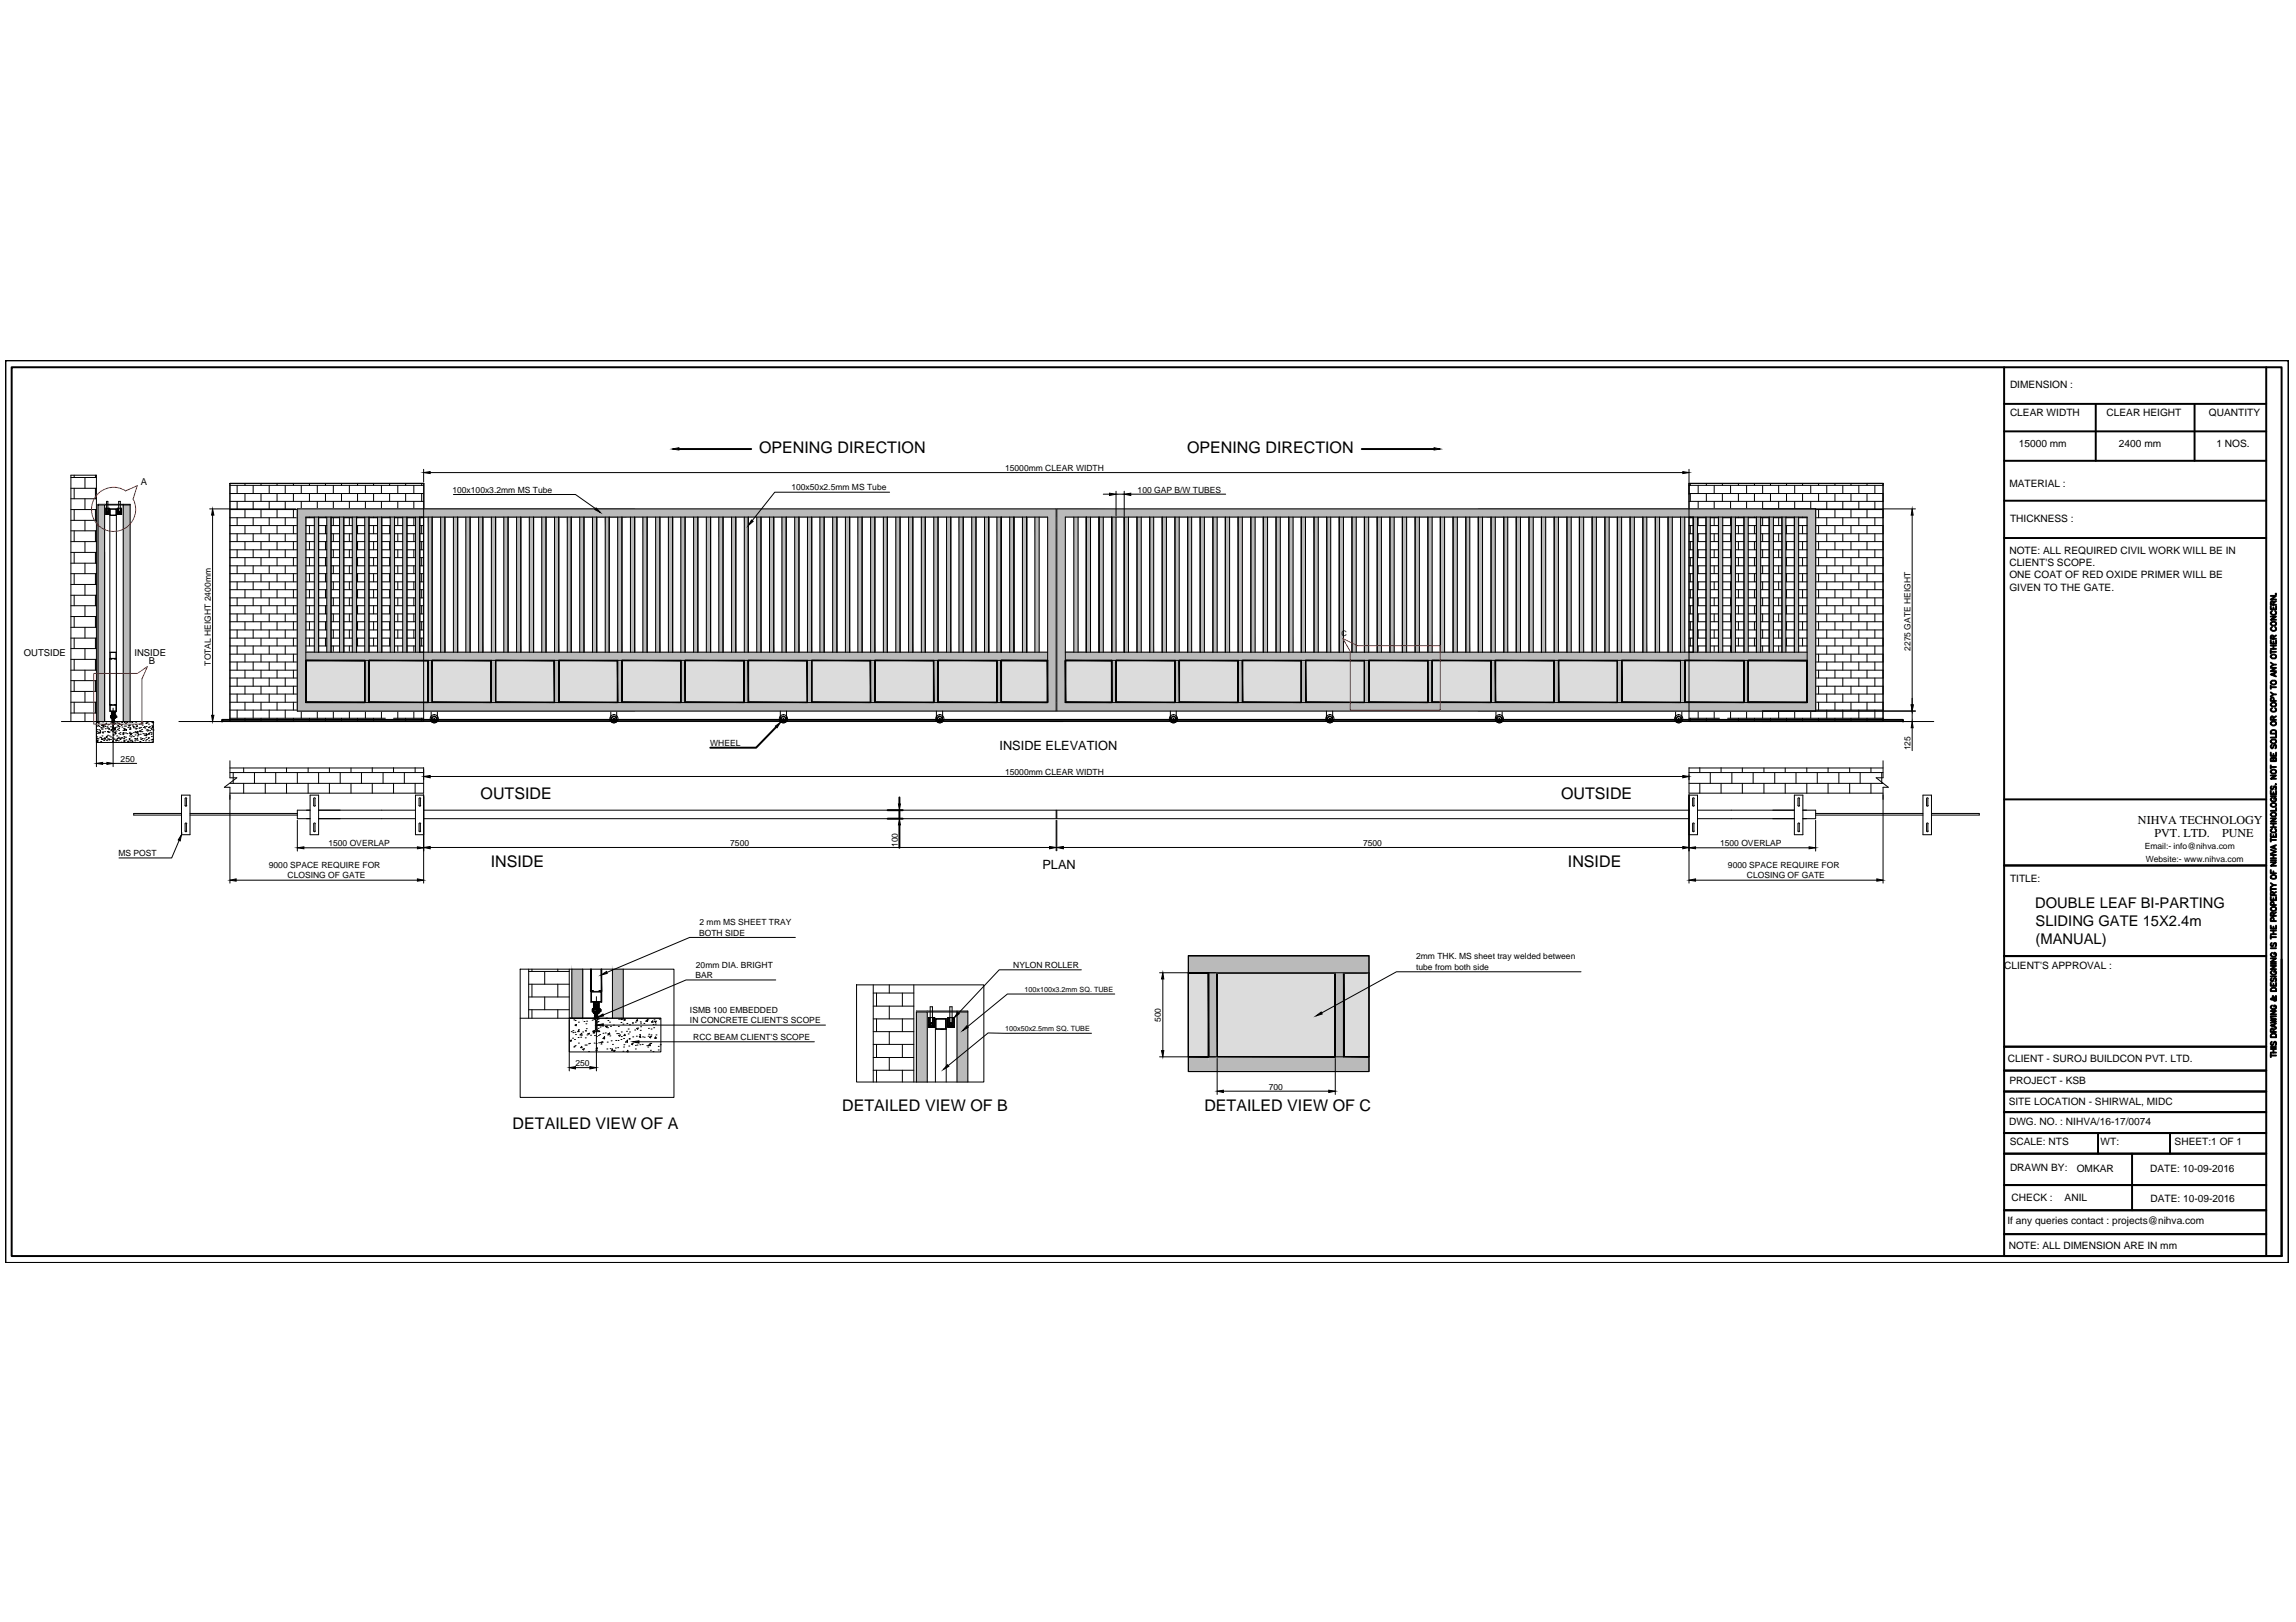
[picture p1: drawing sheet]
<svg xmlns="http://www.w3.org/2000/svg" width="297mm" height="210mm" viewBox="0 0 297 210" stroke-linecap="round" stroke-linejoin="round" font-family="sans-serif">
<defs><g id="words">
<g font-size="2.1">
<text x="98.2" y="58.7">OPENING DIRECTION</text>
<text x="153.6" y="58.7">OPENING DIRECTION</text>
<text x="62.2" y="103.4">OUTSIDE</text>
<text x="202" y="103.4">OUTSIDE</text>
<text x="63.5" y="112.3">INSIDE</text>
<text x="202.8" y="112.3">INSIDE</text>
<text x="109" y="143.8">DETAILED VIEW OF B</text>
<text x="155.8" y="143.8">DETAILED VIEW OF C</text>
<text x="66.3" y="146.1">DETAILED VIEW OF A</text>
</g>
<g font-size="1.9">
<text x="263.3" y="117.5">DOUBLE LEAF BI-PARTING</text>
<text x="263.3" y="119.8">SLIDING GATE 15X2.4m</text>
<text x="263.3" y="122.2">(MANUAL)</text>
</g>
<g font-size="1.7">
<text x="129.3" y="97">INSIDE ELEVATION</text>
<text x="134.9" y="112.5">PLAN</text>
</g>
<g font-size="1.6">
<text x="276.6" y="106.7">NIHVA TECHNOLOGY</text>
<text x="278.7" y="108.3">PVT. LTD.</text>
<text x="287.5" y="108.3">PUNE</text>
</g>
<g font-size="1.3">
<text x="260" y="50.2">DIMENSION :</text>
<text x="260" y="53.9">CLEAR WIDTH</text>
<text x="272.5" y="53.9">CLEAR HEIGHT</text>
<text x="285.8" y="53.9">QUANTITY</text>
<text x="261.2" y="57.9">15000 mm</text>
<text x="274.1" y="57.9">2400 mm</text>
<text x="286.8" y="57.9">1 NOS.</text>
<text x="260" y="63">MATERIAL :</text>
<text x="260" y="71.7">NOTE: ALL REQUIRED CIVIL WORK WILL BE IN</text>
<text x="260" y="67.5">THICKNESS :</text>
<text x="260" y="73.3">CLIENT'S SCOPE.</text>
<text x="260" y="74.8">ONE COAT OF RED OXIDE PRIMER WILL BE</text>
<text x="260" y="76.4">GIVEN TO THE GATE.</text>
<text x="260" y="114.2">TITLE:</text>
<text x="259.3" y="125.3">CLIENT'S APPROVAL :</text>
<text x="259.7" y="137.4">CLIENT - SUROJ BUILDCON PVT. LTD.</text>
<text x="259.9" y="142.9">SITE LOCATION - SHIRWAL, MIDC</text>
<text x="260" y="140.3">PROJECT - KSB</text>
<text x="259.9" y="145.6">DWG. NO. : NIHVA/16-17/0074</text>
<text x="260" y="148.2">SCALE: NTS</text>
<text x="271.8" y="148.2">WT:</text>
<text x="281.3" y="148.2">SHEET:1 OF 1</text>
<text x="260" y="151.6">DRAWN BY:</text>
<text x="260.3" y="155.4">CHECK :</text>
<text x="267.1" y="155.4">ANIL</text>
<text x="268.7" y="151.7">OMKAR</text>
<text x="278.2" y="151.7">DATE: 10-09-2016</text>
<text x="278.2" y="155.6">DATE: 10-09-2016</text>
<text x="259.7" y="158.4">If any queries contact : projects@nihva.com</text>
<text x="259.9" y="161.6">NOTE: ALL DIMENSION ARE IN mm</text>
</g>
<g font-size="1.2">
<text x="18.2" y="62.8">A</text>
<text x="3.1" y="84.9">OUTSIDE</text>
<text x="17.4" y="84.9">INSIDE</text>
<text x="19.3" y="86">B</text>
</g>
<g font-size="1.1">
<text x="58.5" y="63.7">100x100x3.2mm MS Tube</text>
<text x="102.4" y="63.4">100x50x2.5mm MS Tube</text>
<text x="130" y="60.9">15000mm CLEAR WIDTH</text>
<text x="147.2" y="63.7">100 GAP B/W TUBES</text>
<text x="27.3" y="86.1" transform="rotate(-90 27.3 86.1)">TOTAL HEIGHT 2400mm</text>
<text x="247.2" y="84.2" transform="rotate(-90 247.2 84.2)">2275 GATE HEIGHT</text>
<text x="15.6" y="98.6">250</text>
<text x="91.9" y="96.5">WHEEL</text>
<text x="130" y="100.3">15000mm CLEAR WIDTH</text>
<text x="247.2" y="97.1" transform="rotate(-90 247.2 97.1)">125</text>
<text x="15.3" y="110.8">MS POST</text>
<text x="34.8" y="112.3">9000 SPACE REQUIRE FOR</text>
<text x="37.2" y="113.7">CLOSING OF GATE</text>
<text x="42.5" y="109.5">1500 OVERLAP</text>
<text x="94.5" y="109.5">7500</text>
<text x="116.1" y="109.6" transform="rotate(-90 116.1 109.6)">100</text>
<text x="176.3" y="109.5">7500</text>
<text x="222.5" y="109.5">1500 OVERLAP</text>
<text x="223.5" y="112.3">9000 SPACE REQUIRE FOR</text>
<text x="226" y="113.7">CLOSING OF GATE</text>
<text x="277.5" y="109.9">Email:- info@nihva.com</text>
<text x="277.6" y="111.5">Website:- www.nihva.com</text>
<text x="90.5" y="119.7">2 mm MS SHEET TRAY</text>
<text x="90" y="125.3">20mm DIA. BRIGHT</text>
<text x="90.5" y="121.1">BOTH SIDE</text>
<text x="131.1" y="125.3">NYLON ROLLER</text>
<text x="183.2" y="124.1">2mm THK. MS sheet tray welded between</text>
<text x="183.2" y="125.5">tube from both side</text>
<text x="89.3" y="131">ISMB 100 EMBEDDED</text>
<text x="90" y="126.6">BAR</text>
<text x="74.5" y="138">250</text>
<text x="89.3" y="132.4">IN CONCRETE CLIENT'S SCOPE</text>
<text x="89.7" y="134.6">RCC BEAM CLIENT'S SCOPE</text>
<text x="150.2" y="132.3" transform="rotate(-90 150.2 132.3)">500</text>
<text x="164.2" y="141">700</text>
</g>
<text font-size="1" x="173.6" y="82.3">C</text>
<g font-size=".9">
<text x="132.5" y="128.4">100x100x3.2mm SQ. TUBE</text>
<text x="130" y="133.5">100x50x2.5mm SQ. TUBE</text>
</g>
</g></defs>
<!-- layer: 0 -->
<g fill="none" stroke="#000" stroke-width=".13">
<path d="M9.2 65.9h3.3M9.2 70.1h3.3M9.2 74.2h3.3M9.2 78.4h3.3M9.2 61.8h3.3M9.2 63.2h3.3M9.2 64.5h3.3M9.2 67.3h3.3M9.2 68.7h3.3M9.2 71.5h3.3M9.2 72.9h3.3M9.2 75.6h3.3"/>
<path d="M9.2 77h3.3M9.2 79.8h3.3M9.6 61.5v.3M9.6 63.2v1.3M9.6 65.9v1.4M9.6 68.7v1.4M9.6 71.5v1.4M9.6 74.2v1.4M9.6 77v1.4M9.6 79.8v1.4M11 61.8v1.4M11 64.5v1.4"/>
<path d="M11 67.3v1.4M11 70.1v1.4M11 72.9v1.3M11 75.6v1.4M11 78.4v1.4M12.3 61.5v.3M12.3 63.2v1.3M12.3 65.9v1.4M12.3 68.7v1.4M12.3 71.5v1.4M12.3 74.2v1.4M12.3 77v1.4"/>
<path d="M12.3 79.8v1.4M12.7 65.3h.8v28.1h-.8zM12.7 65.3h4.1v28.1M12.7 65.9v27.5M12.7 65.3h4.1M13.5 71.4v22M13.7 66.4h.1M13.7 66.4h.3M13.7 66.4v.2M13.8 66.2h.1M13.8 65.3v-.4h.2v.4M13.8 65.3v1.1"/>
<path d="M13.8 66.5v.1M13.8 66.2h.2M13.8 66.6h.2M13.8 66.5h.2M13.8 66.2v.2M13.9 66.2v.2M13.9 66.5v.1M14 66.2h.1M14 65.3v1.1M14 66.5v.1M14 66.4h.1M14 66.4v.2"/>
<path d="M14.2 65.9h.9v26.2h-.9zM14.2 66.7h.9M14.3 65.9h.7v.8h-.7zM15.3 66.4h.1M15.3 66.4h.3M15.3 66.4v.2M15.4 65.3v-.4h.2v.4M15.4 65.3v1.3h.1M15.4 66.5l.1 .1M15.4 66.2h.1M15.4 66.5h.1M15.4 66.2v.2"/>
<path d="M15.4 66.5v.1M15.5 66.5v.1M15.5 66.2h.1M15.5 66.2v.2M15.6 66.4h.1M15.6 65.3v1.3M15.9 65.3v28.1M27.1 65.9h11.2M27.5 66.7v25.9M29.7 62.6h25.1v30.8h-25.1zM29.7 62.6h25.1v3.3M29.7 62.6v30.8"/>
<path d="M29.7 62.8h25.1M29.7 63.9h25.1M29.7 64.9h25.1M29.7 65.9h8.8M29.7 67h8.8M29.7 68h8.8M29.7 69.1h8.8M29.7 70.1h8.8M29.7 71.1h8.8M29.7 72.2h8.8M29.7 73.2h8.8M29.7 74.2h8.8"/>
<path d="M29.7 75.3h8.8M29.7 76.3h8.8M29.7 77.4h8.8M29.7 78.4h8.8M29.7 79.4h8.8M30.7 62.8v1.1M30.7 64.9v1M30.7 67v1M30.7 69.1v1M30.7 71.1v1.1M30.7 73.2v1M30.7 75.3v1"/>
<path d="M30.7 77.4v1M30.7 79.4v1.1M31.7 62.6v.2M31.7 63.9v1M31.7 65.9v1.1M31.7 68v1.1M31.7 70.1v1M31.7 72.2v1M31.7 74.2v1.1M31.7 76.3v1.1M31.7 78.4v1M32.8 62.8v1.1"/>
<path d="M32.8 64.9v1M32.8 67v1M32.8 69.1v1M32.8 71.1v1.1M32.8 73.2v1M32.8 75.3v1M32.8 77.4v1M32.8 79.4v1.1M33.8 62.6v.2M33.8 63.9v1M33.8 65.9v1.1M33.8 68v1.1"/>
<path d="M33.8 70.1v1M33.8 72.2v1M33.8 74.2v1.1M33.8 76.3v1.1M33.8 78.4v1M34.8 62.8v1.1M34.8 64.9v1M34.8 67v1M34.8 69.1v1M34.8 71.1v1.1M34.8 73.2v1M34.8 75.3v1"/>
<path d="M34.8 77.4v1M34.8 79.4v1.1M35.8 62.6v.2M35.8 63.9v1M35.8 65.9v1.1M35.8 68v1.1M35.8 70.1v1M35.8 72.2v1M35.8 74.2v1.1M35.8 76.3v1.1M35.8 78.4v1M36.9 62.8v1.1"/>
<path d="M36.9 64.9v1M36.9 67v1M36.9 69.1v1M36.9 71.1v1.1M36.9 73.2v1M36.9 75.3v1M36.9 77.4v1M36.9 79.4v1.1M38 62.6v.2M38 63.9v1M38 65.9v1.1M38 68v1.1"/>
<path d="M38 70.1v1M38 72.2v1M38 74.2v1.1M38 76.3v1.1M38 78.4v1M38.5 65.9h98.1v26.1h-98.1zM39 62.8v1.1M39 64.9v1M39.6 66.9h95.9v24h-95.9zM39.6 67h1.1M39.6 68h1.1M39.6 69.1h1.1"/>
<path d="M39.6 70.1h1.1M39.6 71.1h1.1M39.6 72.2h1.1M39.6 73.2h1.1M39.6 74.2h1.1M39.6 75.3h1.1M39.6 76.3h1.1M39.6 77.4h1.1M39.6 78.4h1.1M39.6 79.4h1.1M40 62.6v.2M40 63.9v1"/>
<path d="M40 66.9v.1M40 68v1.1M40 70.1v1M40 72.2v1M40 74.2v1.1M40 76.3v1.1M40 78.4v1M40.7 66.9v17.5M41 62.8v1.1M41 64.9v1M41.2 67h1.1M41.2 68h1.1"/>
<path d="M41.2 69.1h1.1M41.2 70.1h1.1M41.2 71.1h1.1M41.2 72.2h1.1M41.2 73.2h1.1M41.2 74.2h1.1M41.2 75.3h1.1M41.2 76.3h1.1M41.2 77.4h1.1M41.2 78.4h1.1M41.2 79.4h1.1M41.2 66.9v17.5"/>
<path d="M42.1 62.6v.2M42.1 63.9v1M42.1 66.9v.1M42.1 68v1.1M42.1 70.1v1M42.1 72.2v1M42.1 74.2v1.1M42.1 76.3v1.1M42.1 78.4v1M42.3 66.9v17.5M42.8 67h1.1M42.8 68h1.1"/>
<path d="M42.8 69.1h1.1M42.8 70.1h1.1M42.8 71.1h1.1M42.8 72.2h1.1M42.8 73.2h1.1M42.8 74.2h1.1M42.8 75.3h1.1M42.8 76.3h1.1M42.8 77.4h1.1M42.8 78.4h1.1M42.8 79.4h1.1M42.8 66.9v17.5"/>
<path d="M43.1 62.8v1.1M43.1 64.9v1M43.1 67v1M43.1 69.1v1M43.1 71.1v1.1M43.1 73.2v1M43.1 75.3v1M43.1 77.4v1M43.1 79.4v1.1M43.9 66.9v17.5M44.2 62.6v.2M44.2 63.9v1"/>
<path d="M44.5 67h1.1M44.5 68h1.1M44.5 69.1h1.1M44.5 70.1h1.1M44.5 71.1h1.1M44.5 72.2h1.1M44.5 73.2h1.1M44.5 74.2h1.1M44.5 75.3h1.1M44.5 76.3h1.1M44.5 77.4h1.1M44.5 78.4h1.1"/>
<path d="M44.5 79.4h1.1M44.5 66.9v17.5M45.2 62.8v1.1M45.2 64.9v1M45.2 67v1M45.2 69.1v1M45.2 71.1v1.1M45.2 73.2v1M45.2 75.3v1M45.2 77.4v1M45.2 79.4v1.1M45.6 66.9v17.5"/>
<path d="M46.1 67h1.1M46.1 68h1.1M46.1 69.1h1.1M46.1 70.1h1.1M46.1 71.1h1.1M46.1 72.2h1.1M46.1 73.2h1.1M46.1 74.2h1.1M46.1 75.3h1.1M46.1 76.3h1.1M46.1 77.4h1.1M46.1 78.4h1.1"/>
<path d="M46.1 79.4h1.1M46.1 66.9v17.5M46.3 62.6v.2M46.3 63.9v1M46.3 66.9v.1M46.3 68v1.1M46.3 70.1v1M46.3 72.2v1M46.3 74.2v1.1M46.3 76.3v1.1M46.3 78.4v1M47.2 66.9v17.5"/>
<path d="M47.3 62.8v1.1M47.3 64.9v1M47.7 67h1.1M47.7 68h1.1M47.7 69.1h1.1M47.7 70.1h1.1M47.7 71.1h1.1M47.7 72.2h1.1M47.7 73.2h1.1M47.7 74.2h1.1M47.7 75.3h1.1M47.7 76.3h1.1"/>
<path d="M47.7 77.4h1.1M47.7 78.4h1.1M47.7 79.4h1.1M47.7 66.9v17.5M48.3 62.6v.2M48.3 63.9v1M48.3 66.9v.1M48.3 68v1.1M48.3 70.1v1M48.3 72.2v1M48.3 74.2v1.1M48.3 76.3v1.1"/>
<path d="M48.3 78.4v1M48.8 66.9v17.5M49.3 62.8v1.1M49.3 64.9v1M49.4 67h1.1M49.4 68h1.1M49.4 69.1h1.1M49.4 70.1h1.1M49.4 71.1h1.1M49.4 72.2h1.1M49.4 73.2h1.1M49.4 74.2h1.1"/>
<path d="M49.4 75.3h1.1M49.4 76.3h1.1M49.4 77.4h1.1M49.4 78.4h1.1M49.4 79.4h1.1M49.4 66.9v17.5M50.4 62.6v.2M50.4 63.9v1M50.4 66.9v.1M50.4 68v1.1M50.4 70.1v1M50.4 72.2v1"/>
<path d="M50.4 74.2v1.1M50.4 76.3v1.1M50.4 78.4v1M50.5 66.9v17.5M51 67h1.1M51 68h1.1M51 69.1h1.1M51 70.1h1.1M51 71.1h1.1M51 72.2h1.1M51 73.2h1.1M51 74.2h1.1"/>
<path d="M51 75.3h1.1M51 76.3h1.1M51 77.4h1.1M51 78.4h1.1M51 79.4h1.1M51 66.9v17.5M51.5 62.8v1.1M51.5 64.9v1M51.5 67v1M51.5 69.1v1M51.5 71.1v1.1M51.5 73.2v1"/>
<path d="M51.5 75.3v1M51.5 77.4v1M51.5 79.4v1.1M52.1 66.9v17.5M52.5 62.6v.2M52.5 63.9v1M52.6 67h1.1M52.6 68h1.1M52.6 69.1h1.1M52.6 70.1h1.1M52.6 71.1h1.1M52.6 72.2h1.1"/>
<path d="M52.6 73.2h1.1M52.6 74.2h1.1M52.6 75.3h1.1M52.6 76.3h1.1M52.6 77.4h1.1M52.6 78.4h1.1M52.6 79.4h1.1M52.6 66.9v17.5M53.5 62.8v1.1M53.5 64.9v1M53.5 67v1M53.5 69.1v1"/>
<path d="M53.5 71.1v1.1M53.5 73.2v1M53.5 75.3v1M53.5 77.4v1M53.5 79.4v1.1M53.7 66.9v17.5M54.3 66.9h.5v17.5h-.5zM54.3 67h.5M54.3 68h.5M54.3 69.1h.5M54.3 70.1h.5M54.3 71.1h.5"/>
<path d="M54.3 72.2h.5M54.3 73.2h.5M54.3 74.2h.5M54.3 75.3h.5M54.3 76.3h.5M54.3 77.4h.5M54.3 78.4h.5M54.3 79.4h.5M54.3 66.9v17.5M54.6 62.6v.2M54.6 63.9v1M54.6 66.9v.1"/>
<path d="M54.6 68v1.1M54.6 70.1v1M54.6 72.2v1M54.6 74.2v1.1M54.6 76.3v1.1M54.6 78.4v1M54.8 60.7v1.7M55.4 66.9v17.5M55.7 61.2h162M55.9 66.9v17.5M57 66.9v17.5M57.6 66.9v17.5"/>
<path d="M58.7 64h15.8l2.5 1.8M58.7 66.9v17.5M59.2 66.9v17.5M60.3 66.9v17.5M60.8 66.9v17.5M61.9 66.9v17.5M62.5 66.9v17.5M63.6 66.9v17.5M64.1 66.9v17.5M65.2 66.9v17.5M65.7 66.9v17.5M66.8 66.9v17.5"/>
<path d="M67.4 66.9v17.5M68.5 66.9v17.5M69 66.9v17.5M70.1 66.9v17.5M70.6 66.9v17.5M71.7 66.9v17.5M72.3 66.9v17.5M73.4 66.9v17.5M73.9 66.9v17.5M75 66.9v17.5M75.6 66.9v17.5M76.7 66.9v17.5"/>
<path d="M77.2 66.9v17.5M78.3 66.9v17.5M78.8 66.9v17.5M79.9 66.9v17.5M80.5 66.9v17.5M81.6 66.9v17.5M82.1 66.9v17.5M83.2 66.9v17.5M83.7 66.9v17.5M84.8 66.9v17.5M85.4 66.9v17.5M86.5 66.9v17.5"/>
<path d="M87 66.9v17.5M88.1 66.9v17.5M88.6 66.9v17.5M89.7 66.9v17.5M90.3 66.9v17.5M91.4 66.9v17.5M91.9 66.9v17.5M93 66.9v17.5M93.5 66.9v17.5M94.6 66.9v17.5M95.2 66.9v17.5M96.3 66.9v17.5"/>
<path d="M96.8 66.9v17.5M97.9 66.9v17.5M98.5 66.9v17.5M99.6 66.9v17.5M100.1 66.9v17.5M101.2 66.9v17.5M101.7 66.9v17.5M102.8 66.9v17.5M103.4 66.9v17.5M104.5 66.9v17.5M105 66.9v17.5M106.1 66.9v17.5"/>
<path d="M106.6 66.9v17.5M107.7 66.9v17.5M108.3 66.9v17.5M109.4 66.9v17.5M109.9 66.9v17.5M111 66.9v17.5M111.5 66.9v17.5M112.6 66.9v17.5M113.2 66.9v17.5M114.3 66.9v17.5M114.8 66.9v17.5M115.1 63.7h-14.9l-2.9 3.7"/>
<path d="M115.9 66.9v17.5M116.4 66.9v17.5M117.5 66.9v17.5M118.1 66.9v17.5M119.2 66.9v17.5M119.7 66.9v17.5M120.8 66.9v17.5M121.4 66.9v17.5M122.5 66.9v17.5M123 66.9v17.5M124.1 66.9v17.5M124.6 66.9v17.5"/>
<path d="M125.7 66.9v17.5M126.3 66.9v17.5M127.4 66.9v17.5M127.9 66.9v17.5M129 66.9v17.5M129.5 66.9v17.5M130.6 66.9v17.5M131.2 66.9v17.5M132.3 66.9v17.5M132.8 66.9v17.5M133.9 66.9v17.5M134.4 66.9v17.5"/>
<path d="M137.8 66.9h96v24h-96zM138.9 66.9v17.5M139.5 66.9v17.5M140.5 66.9v17.5M141.1 66.9v17.5M142.2 66.9v17.5M142.7 66.9v17.5M142.7 64h.8M143.8 66.9v17.5M144.4 63.6v3.1M144.4 66.9v17.5M144.4 64h1"/>
<path d="M145.4 63.6v3.1M145.4 66.9v17.5M146 66.9v17.5M146.3 64h12.3M147.1 66.9v17.5M147.6 66.9v17.5M148.7 66.9v17.5M149.3 66.9v17.5M150.4 66.9v17.5M150.9 66.9v17.5M152 66.9v17.5M152.6 66.9v17.5"/>
<path d="M153.7 66.9v17.5M154.2 66.9v17.5M155.3 66.9v17.5M155.8 66.9v17.5M156.9 66.9v17.5M157.5 66.9v17.5M158.5 66.9v17.5M159.1 66.9v17.5M160.2 66.9v17.5M160.7 66.9v17.5M161.8 66.9v17.5M162.4 66.9v17.5"/>
<path d="M163.4 66.9v17.5M164 66.9v17.5M165.1 66.9v17.5M165.6 66.9v17.5M166.7 66.9v17.5M167.3 66.9v17.5M168.3 66.9v17.5M168.9 66.9v17.5M170 66.9v17.5M170.5 66.9v17.5M171.6 66.9v17.5M172.2 66.9v17.5"/>
<path d="M173.3 66.9v17.5M173.8 66.9v17.5M174.9 66.9v17.5M175.5 66.9v17.5M176.5 66.9v17.5M177.1 66.9v17.5M178.2 66.9v17.5M178.7 66.9v17.5M179.8 66.9v17.5M180.4 66.9v17.5M181.4 66.9v17.5M182 66.9v17.5"/>
<path d="M183.1 66.9v17.5M183.6 66.9v17.5M184.7 66.9v17.5M185.3 66.9v17.5M186.3 66.9v17.5M186.9 66.9v17.5M188 66.9v17.5M188.5 66.9v17.5M189.6 66.9v17.5M190.1 66.9v17.5M191.2 66.9v17.5M191.8 66.9v17.5"/>
<path d="M192.9 66.9v17.5M193.4 66.9v17.5M194.5 66.9v17.5M195.1 66.9v17.5M196.2 66.9v17.5M196.7 66.9v17.5M197.8 66.9v17.5M198.4 66.9v17.5M199.4 66.9v17.5M200 66.9v17.5M201.1 66.9v17.5M201.6 66.9v17.5"/>
<path d="M202.7 66.9v17.5M203.3 66.9v17.5M204.3 66.9v17.5M204.9 66.9v17.5M206 66.9v17.5M206.5 66.9v17.5M207.6 66.9v17.5M208.2 66.9v17.5M209.2 66.9v17.5M209.8 66.9v17.5M210.9 66.9v17.5M211.4 66.9v17.5"/>
<path d="M212.5 66.9v17.5M213 66.9v17.5M214.2 66.9v17.5M214.7 66.9v17.5M215.8 66.9v17.5M216.4 66.9v17.5M217.4 66.9v17.5M218 66.9v17.5M218.5 62.6h25.1v30.8h-25.1zM218.5 66.9h.6v17.5h-.6zM218.5 62.6h25.1M218.5 62.8h25.1"/>
<path d="M218.5 63.9h25.1M218.5 64.9h25.1M218.5 67h.6M218.5 68h.6M218.5 69.1h.6M218.5 70.1h.6M218.5 71.1h.6M218.5 72.2h.6M218.5 73.2h.6M218.5 74.2h.6M218.5 75.3h.6M218.5 76.3h.6"/>
<path d="M218.5 77.4h.6M218.5 78.4h.6M218.5 79.4h.6M218.5 60.7v5.2M218.7 62.6v.2M218.7 63.9v1M218.7 66.9v.1M218.7 68v1.1M218.7 70.1v1M218.7 72.2v1M218.7 74.2v1.1M218.7 76.3v1.1"/>
<path d="M218.7 78.4v1M219.1 66.9v17.5M219.6 67h1.1M219.6 68h1.1M219.6 69.1h1.1M219.6 70.1h1.1M219.6 71.1h1.1M219.6 72.2h1.1M219.6 73.2h1.1M219.6 74.2h1.1M219.6 75.3h1.1M219.6 76.3h1.1"/>
<path d="M219.6 77.4h1.1M219.6 78.4h1.1M219.6 79.4h1.1M219.6 66.9v17.5M219.7 62.8v1.1M219.7 64.9v1M219.7 67v1M219.7 69.1v1M219.7 71.1v1.1M219.7 73.2v1M219.7 75.3v1M219.7 77.4v1"/>
<path d="M219.7 79.4v1.1M220.7 66.9v17.5M220.8 62.6v.2M220.8 63.9v1M221.3 67h1M221.3 68h1M221.3 69.1h1M221.3 70.1h1M221.3 71.1h1M221.3 72.2h1M221.3 73.2h1M221.3 74.2h1"/>
<path d="M221.3 75.3h1M221.3 76.3h1M221.3 77.4h1M221.3 78.4h1M221.3 79.4h1M221.3 66.9v17.5M221.8 62.8v1.1M221.8 64.9v1M221.8 67v1M221.8 69.1v1M221.8 71.1v1.1M221.8 73.2v1"/>
<path d="M221.8 75.3v1M221.8 77.4v1M221.8 79.4v1.1M222.3 66.9v17.5M222.8 62.6v.2M222.8 63.9v1M222.9 67h1.1M222.9 68h1.1M222.9 69.1h1.1M222.9 70.1h1.1M222.9 71.1h1.1M222.9 72.2h1.1"/>
<path d="M222.9 73.2h1.1M222.9 74.2h1.1M222.9 75.3h1.1M222.9 76.3h1.1M222.9 77.4h1.1M222.9 78.4h1.1M222.9 79.4h1.1M222.9 66.9v17.5M223.9 62.8v1.1M223.9 64.9v1M223.9 67v1M223.9 69.1v1"/>
<path d="M223.9 71.1v1.1M223.9 73.2v1M223.9 75.3v1M223.9 77.4v1M223.9 79.4v1.1M224 66.9v17.5M224.5 67h1.1M224.5 68h1.1M224.5 69.1h1.1M224.5 70.1h1.1M224.5 71.1h1.1M224.5 72.2h1.1"/>
<path d="M224.5 73.2h1.1M224.5 74.2h1.1M224.5 75.3h1.1M224.5 76.3h1.1M224.5 77.4h1.1M224.5 78.4h1.1M224.5 79.4h1.1M224.5 66.9v17.5M224.9 62.6v.2M224.9 63.9v1M224.9 66.9v.1M224.9 68v1.1"/>
<path d="M224.9 70.1v1M224.9 72.2v1M224.9 74.2v1.1M224.9 76.3v1.1M224.9 78.4v1M225.6 66.9v17.5M226 62.8v1.1M226 64.9v1M226.2 67h1M226.2 68h1M226.2 69.1h1M226.2 70.1h1"/>
<path d="M226.2 71.1h1M226.2 72.2h1M226.2 73.2h1M226.2 74.2h1M226.2 75.3h1M226.2 76.3h1M226.2 77.4h1M226.2 78.4h1M226.2 79.4h1M226.2 66.9v17.5M227 62.6v.2M227 63.9v1"/>
<path d="M227 66.9v.1M227 68v1.1M227 70.1v1M227 72.2v1M227 74.2v1.1M227 76.3v1.1M227 78.4v1M227.2 66.9v17.5M227.8 67h1.1M227.8 68h1.1M227.8 69.1h1.1M227.8 70.1h1.1"/>
<path d="M227.8 71.1h1.1M227.8 72.2h1.1M227.8 73.2h1.1M227.8 74.2h1.1M227.8 75.3h1.1M227.8 76.3h1.1M227.8 77.4h1.1M227.8 78.4h1.1M227.8 79.4h1.1M227.8 66.9v17.5M228 62.8v1.1M228 64.9v1"/>
<path d="M228 67v1M228 69.1v1M228 71.1v1.1M228 73.2v1M228 75.3v1M228 77.4v1M228 79.4v1.1M228.9 66.9v17.5M229.1 62.6v.2M229.1 63.9v1M229.4 67h1.1M229.4 68h1.1"/>
<path d="M229.4 69.1h1.1M229.4 70.1h1.1M229.4 71.1h1.1M229.4 72.2h1.1M229.4 73.2h1.1M229.4 74.2h1.1M229.4 75.3h1.1M229.4 76.3h1.1M229.4 77.4h1.1M229.4 78.4h1.1M229.4 79.4h1.1M229.4 66.9v17.5"/>
<path d="M230.1 62.8v1.1M230.1 64.9v1M230.1 67v1M230.1 69.1v1M230.1 71.1v1.1M230.1 73.2v1M230.1 75.3v1M230.1 77.4v1M230.1 79.4v1.1M230.5 66.9v17.5M231 67h1.1M231 68h1.1"/>
<path d="M231 69.1h1.1M231 70.1h1.1M231 71.1h1.1M231 72.2h1.1M231 73.2h1.1M231 74.2h1.1M231 75.3h1.1M231 76.3h1.1M231 77.4h1.1M231 78.4h1.1M231 79.4h1.1M231 66.9v17.5"/>
<path d="M231.1 62.6v.2M231.1 63.9v1M231.1 66.9v.1M231.1 68v1.1M231.1 70.1v1M231.1 72.2v1M231.1 74.2v1.1M231.1 76.3v1.1M231.1 78.4v1M232.1 66.9v17.5M232.2 62.8v1.1M232.2 64.9v1"/>
<path d="M232.7 67h1.1M232.7 68h1.1M232.7 69.1h1.1M232.7 70.1h1.1M232.7 71.1h1.1M232.7 72.2h1.1M232.7 73.2h1.1M232.7 74.2h1.1M232.7 75.3h1.1M232.7 76.3h1.1M232.7 77.4h1.1M232.7 78.4h1.1"/>
<path d="M232.7 79.4h1.1M232.7 66.9v17.5M233.2 62.6v.2M233.2 63.9v1M233.2 66.9v.1M233.2 68v1.1M233.2 70.1v1M233.2 72.2v1M233.2 74.2v1.1M233.2 76.3v1.1M233.2 78.4v1M234.3 62.8v1.1"/>
<path d="M234.3 64.9v1M234.9 65.9h8.7M234.9 67h8.7M234.9 68h8.7M234.9 69.1h8.7M234.9 70.1h8.7M234.9 71.1h8.7M234.9 72.2h8.7M234.9 73.2h8.7M234.9 74.2h8.7M234.9 75.3h8.7M234.9 76.3h8.7"/>
<path d="M234.9 77.4h8.7M234.9 78.4h8.7M234.9 79.4h8.7M234.9 65.9v26.1M235.3 62.6v.2M235.3 63.9v1M235.3 65.9v1.1M235.3 68v1.1M235.3 70.1v1M235.3 72.2v1M235.3 74.2v1.1M235.3 76.3v1.1"/>
<path d="M235.3 78.4v1M236.3 62.8v1.1M236.3 64.9v1M236.3 67v1M236.3 69.1v1M236.3 71.1v1.1M236.3 73.2v1M236.3 75.3v1M236.3 77.4v1M236.3 79.4v1.1M237.4 62.6v.2M237.4 63.9v1"/>
<path d="M237.4 65.9v1.1M237.4 68v1.1M237.4 70.1v1M237.4 72.2v1M237.4 74.2v1.1M237.4 76.3v1.1M237.4 78.4v1M238.4 62.8v1.1M238.4 64.9v1M238.4 67v1M238.4 69.1v1M238.4 71.1v1.1"/>
<path d="M238.4 73.2v1M238.4 75.3v1M238.4 77.4v1M238.4 79.4v1.1M239.5 62.6v.2M239.5 63.9v1M239.5 65.9v1.1M239.5 68v1.1M239.5 70.1v1M239.5 72.2v1M239.5 74.2v1.1M239.5 76.3v1.1"/>
<path d="M239.5 78.4v1M240.5 62.8v1.1M240.5 64.9v1M240.5 67v1M240.5 69.1v1M240.5 71.1v1.1M240.5 73.2v1M240.5 75.3v1M240.5 77.4v1M240.5 79.4v1.1M241.5 62.6v.2M241.5 63.9v1"/>
<path d="M241.5 65.9v1.1M241.5 68v1.1M241.5 70.1v1M241.5 72.2v1M241.5 74.2v1.1M241.5 76.3v1.1M241.5 78.4v1M242.6 62.8v1.1M242.6 64.9v1M242.6 67v1M242.6 69.1v1M242.6 71.1v1.1"/>
<path d="M242.6 73.2v1M242.6 75.3v1M242.6 77.4v1M242.6 79.4v1.1M243.6 62.6v30.8M247.4 66.7v24.5M247.8 65.9h-111.1v26.1h111.1M7.9 93.4h11.9M9.2 82.6h3.3M9.2 86.7h3.3M9.2 90.9h3.3M9.2 81.2h3.3"/>
<path d="M9.2 83.9h3.3M9.2 85.3h3.3M9.2 88.1h3.3M9.2 89.5h3.3M9.2 92.3h3.3M9.2 93.4v-31.9h3.3v31.9M9.6 82.6v1.3M9.6 85.3v1.4M9.6 88.1v1.4M9.6 90.9v1.4M11 81.2v1.4M11 83.9v1.4"/>
<path d="M11 86.7v1.4M11 89.5v1.4M11 92.3v1.1M12.3 82.6v1.3M12.3 85.3v1.4M12.3 88.1v1.4M12.3 90.9v1.4M12.5 95.8h.1M12.5 93.4h7.3v2.7h-7.3zM12.5 93.6v5.6M12.5 94.4h.1M12.5 94.9h.1"/>
<path d="M12.5 95.4h.1M12.6 95.8h.1l-.1 .1zM12.6 93.5h.1M12.6 94h.1M12.6 96h.1M12.6 94.7h.1M12.6 95.6h.1M12.6 93.4h.1M12.7 93.9h.1M12.7 95.6h.1M12.7 94.9h.1M12.7 94.8h.1"/>
<path d="M12.7 93.6l.1-.1zM12.8 94.4h.1M12.8 94h.1M12.9 95.4h.1M12.9 94.8h.1v.1zM13 94.5v.1h-.1zM13 95.4h.1M13 94.2h.1M13 96h.1M13.1 93.9h.1M13.1 94.3h.1M13.1 94.2h.1"/>
<path d="M13.1 95.7l.1-.1zM13.2 95.2h.1M13.2 95.7h.1M13.2 94.3h.1M13.2 94.8h.1M13.2 93.8h.2h-.1zM13.3 93.4h.1M13.3 93.9h.1M13.3 94.9h.1M13.3 94.7h.1M13.3 98.8h.5M13.3 95.6h.1"/>
<path d="M13.3 94.1l.1-.1v.1zM13.4 95.8h.1M13.5 93.8h.1M13.5 95.5h.1M13.5 95.6l.1-.1v.2zM13.5 94.7h.1M13.6 94h.1M13.6 94.3h.1M13.7 93.7l.1-.1zM13.7 95.8h.1M13.7 95.4h.1M13.7 95.4l.1-.1z"/>
<path d="M13.8 95.3h.1M13.8 94.1h.1M13.8 95.8h.1M13.9 96.1h.1M13.9 94.2h.1M13.9 94.7h.1M13.9 95.2h.1M13.9 95.6h.1M13.9 94.7l.1-.1v.1zM14 93.8h.1M14 94.2h.1M14 94.8h.1"/>
<path d="M14 95.7h.1M14.1 94.3h.1zM14.1 94.7h.1M14.1 95.2h.1M14.2 95.7h-.1zM14.2 91.2h.9M14.2 85.2h.9M14.2 84.4h.9M14.2 91.2h.2M14.3 84.4h.7v.8h-.7zM14.3 91.3h.7v.7h-.7zM14.3 95.7h.1"/>
<path d="M14.3 94.1h.1M14.3 93.6h.1M14.3 95.4h.1M14.3 94.5h.1M14.4 93.4l.1 .1M14.4 93.4h.1M14.4 94.4h.1M14.4 92.7h.1M14.4 92.8h.1M14.4 85.2l-.2 .1M14.5 92.7h.3M14.5 92.8h.3"/>
<path d="M14.5 92.8v.1M14.5 94.2h.1M14.5 94.7h.1M14.5 95.5h.1M14.5 92.6h.3M14.5 92.6v.1l.1-.1 .2 .1v-.1M14.5 92.6l.1 .1 .2-.1M14.5 92.7h.1M14.5 92.9v-.1l.1 .1 .2-.1v.1M14.5 92.9h.3M14.5 92.9l.1-.1 .2 .1M14.5 93.5l.1 .8"/>
<path d="M14.5 95.9h.2l-.1 .1zM14.6 92.7h.1M14.6 92.8h.1M14.6 96h.1M14.6 94.3l-.2 .2 .5-.1M14.6 94.6h.1M14.6 95.1h.1M14.6 95.5h.1M14.6 95.2h.1M14.6 95.7h.1M14.6 91.6v1.8M14.6 93.6v5.6"/>
<path d="M14.6 98.8h3.1M14.7 92.7h.1M14.7 92.8h.1M14.7 93.5v.8M14.7 94.3h.1M14.7 94.3l.2 .1M14.8 94.8h.1M14.8 92.7h.1M14.8 93.5h-.1M14.8 92.8h.1M14.8 95.7h.1M14.8 92.8v.1"/>
<path d="M14.8 93.7l-.1 .1zM14.8 94.1h.1M14.8 85.2l.3 .1M14.9 93.6h.1M14.9 94.8l.1-.1v.1zM14.9 94.2v.1h-.1zM14.9 94.9h.1v.1zM14.9 93.4l-.2 .1M14.9 94.4h.1M14.9 93.4h-.5M15 94.6h.1M15.1 94.1h.1"/>
<path d="M15.1 95.7v.2h-.1zM15.1 91.2h-.3M15.1 93.5h.1M15.1 95.2h.1M15.1 95.8l.1-.1zM15.1 95.6h.1M15.1 96.1h.1M15.2 94.4h.1M15.2 93.6h.1M15.2 95.5h.1M15.2 93.9h.2l-.1 .1zM15.3 95.4h.1"/>
<path d="M15.3 95.9h.1M15.4 94.5h.1M15.4 94.9h.1M15.4 94.3h.1M15.4 93.6h.1M15.4 94.1h.1M15.4 93.8h.1M15.4 95.5h.1M15.5 95h.1M15.5 95.5h.1M15.5 94.8h.1M15.5 95.7h.1"/>
<path d="M15.6 96h.1M15.7 93.8h.1zM15.7 93.5h.1M15.7 95.5l.1-.1zM15.8 94.1h.1M15.9 95h.1M15.9 94.5h.1M15.9 95.1h.1M15.9 94.9l.1-.1v.1zM16 95.8h.1M16 95.6h.1M16 94.3h.1"/>
<path d="M16 96h.1M16 94.9h.1M16 95.3h.1M16 95.5h.1M16.1 93.5h.1M16.1 94h.1M16.1 94.4h.1M16.1 93.4h.1M16.1 94.3h.1M16.1 95.9l.1-.1zM16.1 94.5l.1-.1zM16.2 94h.1"/>
<path d="M16.2 94.4h.1M16.2 94.9h.1M16.2 93.6h.1M16.2 95.4h.1M16.3 95.7h.1M16.4 94.4v.1h-.1zM16.4 94.9h.1M16.4 93.5l.1-.1zM16.5 96.1v-.1l.1 .1M16.5 95.9h.1M16.5 94.1h.1M16.5 96h.2l-.1 .1z"/>
<path d="M16.6 93.9h.1M16.6 93.4h.1M16.7 95.7h.1M16.7 95.6h.1M16.7 94.9h.1M16.7 94.8h.1M16.7 95.2h.1M16.7 94.4h.1M16.7 93.8l.1 .1h-.1zM16.8 93.4h.1M16.8 93.8h.1M16.8 94.3h.1"/>
<path d="M16.8 93.5h.1M16.8 94.1h.1M16.8 95.9h.1M16.9 95.9h.1M16.9 95l.1-.1zM16.9 95h.1v.1zM16.9 95.4h.1M17 94.9h.1M17 95.8h.1M17 93.5h.1M17 95.2h.1M17.1 96l.1-.1z"/>
<path d="M17.1 93.8h.1M17.2 94h.1v.1zM17.3 94.8h.1M17.3 95.3h.1M17.3 94.2h.1M17.4 95.6h.1M17.4 96h.1M17.4 95.8h.1M17.5 94.2h.1M17.5 94.7h.1M17.5 95.1h.1M17.5 95.6h.1"/>
<path d="M17.5 93.8h.1M17.5 94.8h.1M17.6 93.5h.1M17.6 94.3h.1M17.6 94h.1M17.6 95.7h.1M17.6 94.8h.1M17.7 94l.1-.1zM17.7 94.9h.1M17.7 94.7l.2-.1v.2zM17.7 95.6l.1-.1zM17.8 95.2h.1"/>
<path d="M17.8 95.8h.1M17.9 95.1h.1M17.9 95l.1 .1h-.1zM18 94.2h.1M18 93.7h.1M18.1 94.6h.1M18.1 96.1v-.1zM18.1 96h.1M18.1 95h.1M18.1 95.5h.1M18.1 94.7h.1M18.2 93.7h.1"/>
<path d="M18.2 94.1h.1M18.2 94.6h.1M18.2 95.7h.1M18.3 95.7h.1M18.3 93.5h.1M18.3 94.4h.1M18.4 93.7h.1M18.4 94.7h.1M18.4 93.8h.1M18.4 95.6h.1M18.4 93.6l.1-.1zM18.5 94.9h.1"/>
<path d="M18.5 95.8h.1M18.5 94.1h.1M18.7 95.2h.1M18.7 95.6h.1M18.7 95h.1M18.7 94.2h.1M18.7 94l.1 .1h-.1zM18.8 95.9h.1M18.9 94.9h.1M18.9 95.4h.1M18.9 93.6h.1M18.9 95.2l.1-.1v.1z"/>
<path d="M18.9 93.5h.1M18.9 94h.1M18.9 94.5h.1M19 95.7h.1M19 95.1l-.1 .1zM19 95.1h.1M19 93.4h.2M19 94.6h.1M19 93.5h.1M19 94.4h.1M19.2 95.6h.1M19.2 94.5h.1"/>
<path d="M19.2 95h.1M19.2 93.7h.1M19.2 95.4h.1M19.2 95l.1-.1v.1zM19.2 94.1h.1v.1zM19.2 95.9h.1M19.4 94.1h.1M19.4 94.6h.1M19.5 94.8h.1M19.5 94.3h.1M19.5 95.7h.1M19.5 95h.1"/>
<path d="M19.6 94.4h.1M19.6 94.9h.1M19.6 95.3h.1M19.6 93.5h.1M19.6 93.9h.1M19.7 96h.1M19.7 95.7h.1M19.7 94.2l.1-.1zM19.7 94h.1M19.7 95.7h.1zM19.8 93.5h.1M19.8 94.5h.1"/>
<path d="M23.1 93.4h227.1M29.7 98.5v2.2h.9l-1.6 1.2h.7v12.4M29.7 80.5h8.8M29.7 81.5h8.8M29.7 82.6h8.8M29.7 83.6h8.8M29.7 84.7h8.8M29.7 85.7h8.8M29.7 86.7h8.8M29.7 87.7h8.8M29.7 88.8h8.8M29.7 89.8h8.8"/>
<path d="M29.7 90.9h8.8M29.7 91.9h8.8M29.7 92.9h20.2M29.7 100h25.1M29.7 99.4h25.1M30.2 100v1.4M30.7 81.5v1.1M30.7 83.6v1.1M30.7 85.7v1M30.7 87.7v1.1M30.7 89.8v1.1M30.7 91.9v1"/>
<path d="M31.5 99.4v.6M31.7 80.5v1M31.7 82.6v1M31.7 84.7v1M31.7 86.7v1M31.7 88.8v1M31.7 90.9v1M31.7 92.9v.5M32.8 81.5v1.1M32.8 83.6v1.1M32.8 85.7v1M32.8 87.7v1.1"/>
<path d="M32.8 89.8v1.1M32.8 91.9v1M32.9 100v1.4M33.8 80.5v1M33.8 82.6v1M33.8 84.7v1M33.8 86.7v1M33.8 88.8v1M33.8 90.9v1M33.8 92.9v.5M34.3 99.4v.6M34.8 81.5v1.1"/>
<path d="M34.8 83.6v1.1M34.8 85.7v1M34.8 87.7v1.1M34.8 89.8v1.1M34.8 91.9v1M35.7 100v1.4M35.8 80.5v1M35.8 82.6v1M35.8 84.7v1M35.8 86.7v1M35.8 88.8v1M35.8 90.9v1"/>
<path d="M35.8 92.9v.5M36.9 81.5v1.1M36.9 83.6v1.1M36.9 85.7v1M36.9 87.7v1.1M36.9 89.8v1.1M36.9 91.9v1M37.1 99.4v.6M38 80.5v1M38 82.6v1M38 84.7v1M38 86.7v1"/>
<path d="M38 88.8v1M38 90.9v1M38 92.9v.5M38.5 100v1.4M39 92v.9M39.6 85.5h7.6v5.4h-7.6zM39.6 80.5h1.1M39.6 81.5h1.1M39.6 82.6h1.1M39.6 83.6h1.1M39.6 84.4h95.9M39.6 85.5h95.9"/>
<path d="M39.6 85.5v5.4h7.6M39.6 85.5h7.6M39.9 99.4v.6M40 80.5v1M40 82.6v1M40 92.9v.5M41 92v.9M41.2 80.5h1.1M41.2 81.5h1.1M41.2 82.6h1.1M41.2 83.6h1.1M41.2 100v1.4"/>
<path d="M42.1 80.5v1M42.1 82.6v1M42.1 92.9v.5M42.6 99.4v.6M42.8 80.5h1.1M42.8 81.5h1.1M42.8 82.6h1.1M42.8 83.6h1.1M43.1 81.5v1.1M43.1 83.6v.8M43.1 92v.9M44 100v1.4"/>
<path d="M44.2 92.9v.5M44.5 80.5h1.1M44.5 81.5h1.1M44.5 82.6h1.1M44.5 83.6h1.1M45.2 81.5v1.1M45.2 83.6v.8M45.2 92v.9M45.4 99.4v.6M46.1 80.5h1.1M46.1 81.5h1.1M46.1 82.6h1.1"/>
<path d="M46.1 83.6h1.1M46.3 80.5v1M46.3 82.6v1M46.3 92.9v.5M46.8 100v1.4M47.2 85.5v5.4M47.3 92v.9M47.7 80.5h1.1M47.7 81.5h1.1M47.7 82.6h1.1M47.7 83.6h1.1M47.7 85.5v5.4"/>
<path d="M47.8 85.5h7.6v5.4h-7.6zM48.2 99.3v.7M48.3 80.5v1M48.3 82.6v1M48.3 92.9v.5M49.3 92v.9M49.4 80.5h1.1M49.4 81.5h1.1M49.4 82.6h1.1M49.4 83.6h1.1M49.6 100v1.4M50.4 80.5v1"/>
<path d="M50.4 82.6v1M50.9 92.9h3.9M50.9 99.3v.7M51 80.5h1.1M51 81.5h1.1M51 82.6h1.1M51 83.6h1.1M51.5 81.5v1.1M51.5 83.6v.8M51.5 92v.9M52.3 100v1.4M52.5 92.9v.5"/>
<path d="M52.6 80.5h1.1M52.6 81.5h1.1M52.6 82.6h1.1M52.6 83.6h1.1M53.5 81.5v1.1M53.5 83.6v.8M53.5 92v.9M53.7 99.3v.7M54.3 80.5h.5M54.3 81.5h.5M54.3 82.6h.5M54.3 83.6h.5"/>
<path d="M54.6 80.5v1M54.6 82.6v1M54.6 92.9v.5M54.8 99.3v3.3h-25.1M55.4 85.5v5.4M55.7 93.1a.53 .53 0 0 0 .5 .4 .53 .53 0 0 0 .5-.4M55.8 92v.9l.3 .3h.2l.3-.3v-.9M55.8 93.2a.38 .38 0 0 0 .4 .2 .38 .38 0 0 0 .3-.2M55.9 85.5v5.4M55.9 93.1a.28 .28 0 0 0 .3 .2 .28 .28 0 0 0 .2-.2M56 85.5h7.5v5.4h-7.5zM63.6 85.5v5.4"/>
<path d="M64.1 85.5h7.6v5.4h-7.6M64.1 85.5v5.4M71.7 85.5v5.4M72.3 85.5v5.4M72.3 85.5h7.6v5.4h-7.6zM78.9 93.1a.53 .53 0 0 0 .5 .4 .53 .53 0 0 0 .5-.4M79 92v.9l.3 .3h.2l.3-.3v-.9M79.1 93.2a.38 .38 0 0 0 .3 .2 .38 .38 0 0 0 .4-.2M79.2 93.1a.28 .28 0 0 0 .2 .2 .28 .28 0 0 0 .3-.2M79.9 85.5v5.4M80.5 85.5v5.4M88.1 85.5h-7.6v5.4h7.6"/>
<path d="M88.1 85.5v5.4M88.6 85.5v5.4M88.7 85.5h7.6v5.4h-7.6zM96.3 85.5v5.4M96.8 85.5v5.4M96.8 85.5h7.6v5.4h-7.6zM100.8 93.1a.53 .53 0 0 0 .6 .4 .53 .53 0 0 0 .5-.4M101 92v.9l.2 .3h.3l.3-.3v-.9M101 93.2a.38 .38 0 0 0 .4 .2 .38 .38 0 0 0 .3-.2M101.1 93.1a.28 .28 0 0 0 .3 .2 .28 .28 0 0 0 .2-.2M104.5 85.5v5.4M105 85.5h7.6v5.4h-7.6"/>
<path d="M105 85.5v5.4M112.6 85.5v5.4M113.2 85.5v5.4M113.2 85.5h7.6v5.4h-7.6zM120.8 85.5v5.4M121.1 93.1a.53 .53 0 0 0 .5 .4 .53 .53 0 0 0 .5-.4M121.1 92v.9l.3 .3h.3l.2-.3v-.9M121.2 93.2a.38 .38 0 0 0 .3 .2 .38 .38 0 0 0 .4-.2M121.3 93.1a.28 .28 0 0 0 .3 .2 .28 .28 0 0 0 .2-.2M121.4 85.5v5.4M129 85.5h-7.6v5.4h7.6M129 85.5v5.4"/>
<path d="M129.5 85.5h6v5.4h-6zM129.5 85.5v5.4M129.6 85.5h5.9v5.4h-5.9zM137.8 85.5h6v5.4h-6zM137.8 84.4h96M137.8 85.5h96M137.9 85.5h5.9v5.4h-5.9zM143.8 85.5v5.4M144.4 85.5h7.6v5.4h-7.6M144.4 85.5v5.4M151.3 93.1a.53 .53 0 0 0 .5 .4 .53 .53 0 0 0 .5-.4M151.4 92v.9l.3 .3h.2l.3-.3v-.9"/>
<path d="M151.5 93.2a.38 .38 0 0 0 .3 .2 .38 .38 0 0 0 .4-.2M151.6 93.1a.28 .28 0 0 0 .2 .2 .28 .28 0 0 0 .3-.2M152 85.5v5.4M152.6 85.5v5.4M152.6 85.5h7.5v5.4h-7.5zM160.2 85.5v5.4M160.7 85.5v5.4M168.3 85.5h-7.5v5.4h7.5M168.3 85.5v5.4M168.9 85.5v5.4M171.5 93.1a.53 .53 0 0 0 .5 .4 .53 .53 0 0 0 .6-.4M171.6 92v.9l.3 .3h.2l.3-.3v-.9"/>
<path d="M171.6 93.2a.38 .38 0 0 0 .4 .2 .38 .38 0 0 0 .4-.2M171.8 93.1a.28 .28 0 0 0 .2 .2 .28 .28 0 0 0 .3-.2M176.5 85.5h-7.6v5.4h7.6M176.5 85.5v5.4M177.1 85.5v5.4M177.1 85.5h7.6v5.4h-7.6zM184.7 85.5v5.4M185.3 85.5h7.6v5.4h-7.6M185.3 85.5v5.4M192.9 85.5v5.4M193.4 85.5v5.4M193.5 93.1a.53 .53 0 0 0 .5 .4 .53 .53 0 0 0 .5-.4"/>
<path d="M193.5 85.5h7.5v5.4h-7.5zM193.5 92v.9l.3 .3h.3l.2-.3v-.9M193.6 93.2a.38 .38 0 0 0 .3 .2 .38 .38 0 0 0 .4-.2M193.7 93.1a.28 .28 0 0 0 .3 .2 .28 .28 0 0 0 .2-.2M201.1 85.5v5.4M201.6 85.5v5.4M209.2 85.5h-7.5v5.4h7.5M209.2 85.5v5.4M209.8 85.5v5.4M216.7 93.1a.53 .53 0 0 0 .5 .4 .53 .53 0 0 0 .5-.4M216.8 92v.9l.3 .3h.2l.3-.3v-.9M216.8 93.2a.38 .38 0 0 0 .4 .2 .38 .38 0 0 0 .3-.2"/>
<path d="M216.9 93.1a.28 .28 0 0 0 .3 .2 .28 .28 0 0 0 .2-.2M217.4 85.5h-7.6v5.4h7.6M217.4 85.5v5.4M218 85.5v5.4M218 85.5h7.6v5.4h-7.6zM218.5 80.5h.6M218.5 81.5h.6M218.5 82.6h.6M218.5 83.6h.6M218.5 92.9h3.9M218.5 100h25.1M218.5 99.4h25.1"/>
<path d="M218.5 99.3v3.3h25.1M218.7 80.5v1M218.7 82.6v1M218.7 92.9v.5M219.6 80.5h1.1M219.6 81.5h1.1M219.6 82.6h1.1M219.6 83.6h1.1M219.7 81.5v1.1M219.7 83.6v.8M219.7 92v.9M219.9 99.3v.7"/>
<path d="M220.8 92.9v.5M221.3 80.5h1M221.3 81.5h1M221.3 82.6h1M221.3 83.6h1M221.3 100v1.4M221.8 81.5v1.1M221.8 83.6v.8M221.8 92v.9M222.7 99.3v.7M222.9 80.5h1.1M222.9 81.5h1.1"/>
<path d="M222.9 82.6h1.1M222.9 83.6h1.1M223.5 92.9h20.1M223.9 81.5v1.1M223.9 83.6v.8M223.9 92v.9M224.1 100v1.4M224.5 80.5h1.1M224.5 81.5h1.1M224.5 82.6h1.1M224.5 83.6h1.1M224.9 80.5v1"/>
<path d="M224.9 82.6v1M224.9 92.9v.5M225.4 99.4v.6M225.6 85.5v5.4M226 92v.9M226.2 85.5h7.6v5.4h-7.6zM226.2 80.5h1M226.2 81.5h1M226.2 82.6h1M226.2 83.6h1M226.2 85.5h7.6M226.2 85.5v5.4"/>
<path d="M226.8 100v1.4M227 80.5v1M227 82.6v1M227 92.9v.5M227.8 80.5h1.1M227.8 81.5h1.1M227.8 82.6h1.1M227.8 83.6h1.1M228 81.5v1.1M228 83.6v.8M228 92v.9M228.2 99.4v.6"/>
<path d="M229.1 92.9v.5M229.4 80.5h1.1M229.4 81.5h1.1M229.4 82.6h1.1M229.4 83.6h1.1M229.6 100v1.4M230.1 81.5v1.1M230.1 83.6v.8M230.1 92v.9M231 99.4v.6M231 80.5h1.1M231 81.5h1.1"/>
<path d="M231 82.6h1.1M231 83.6h1.1M231.1 80.5v1M231.1 82.6v1M231.1 92.9v.5M232.2 92v.9M232.4 100v1.4M232.7 80.5h1.1M232.7 81.5h1.1M232.7 82.6h1.1M232.7 83.6h1.1M233.2 80.5v1"/>
<path d="M233.2 82.6v1M233.2 92.9v.5M233.8 85.5v5.4h-7.6M233.8 99.4v.6M234.3 92v.9M234.9 80.5h8.7M234.9 81.5h8.7M234.9 82.6h8.7M234.9 83.6h8.7M234.9 84.7h8.7M234.9 85.7h8.7M234.9 86.7h8.7"/>
<path d="M234.9 87.7h8.7M234.9 88.8h8.7M234.9 89.8h8.7M234.9 90.9h8.7M234.9 91.9h8.7M235.1 100v1.4M235.3 80.5v1M235.3 82.6v1M235.3 84.7v1M235.3 86.7v1M235.3 88.8v1M235.3 90.9v1"/>
<path d="M235.3 92.9v.5M236.3 81.5v1.1M236.3 83.6v1.1M236.3 85.7v1M236.3 87.7v1.1M236.3 89.8v1.1M236.3 91.9v1M236.5 99.4v.6M237.4 80.5v1M237.4 82.6v1M237.4 84.7v1M237.4 86.7v1"/>
<path d="M237.4 88.8v1M237.4 90.9v1M237.4 92.9v.5M237.9 100v1.4M238.4 81.5v1.1M238.4 83.6v1.1M238.4 85.7v1M238.4 87.7v1.1M238.4 89.8v1.1M238.4 91.9v1M239.3 99.4v.6M239.5 80.5v1"/>
<path d="M239.5 82.6v1M239.5 84.7v1M239.5 86.7v1M239.5 88.8v1M239.5 90.9v1M239.5 92.9v.5M240.5 81.5v1.1M240.5 83.6v1.1M240.5 85.7v1M240.5 87.7v1.1M240.5 89.8v1.1M240.5 91.9v1"/>
<path d="M240.7 100v1.4M241.5 80.5v1M241.5 82.6v1M241.5 84.7v1M241.5 86.7v1M241.5 88.8v1M241.5 90.9v1M241.5 92.9v.5M242 99.4v.6M242.6 81.5v1.1M242.6 83.6v1.1M242.6 85.7v1"/>
<path d="M242.6 87.7v1.1M242.6 89.8v1.1M242.6 91.9v1M243.4 100v1.4M243.6 98.5v2.2h-.9l1.6 1.2h-.7v12.4M247.4 92v1.4M247.4 94.2v2.9M23.2 108.7l-1 2.3h-6.8M23.5 102.9h1.1v5.1h-1.1zM23.5 105.3h-6.2v.2h6.2M23.9 103.4v.8l.2 .1 .1-.1M23.9 106.6v.9l.2 .1 .1-.1"/>
<path d="M24.1 103.4v.9M24.1 106.6v1M24.2 103.3l-.1-.1-.2 .1M24.2 106.6l-.1-.1-.2 .1M24.6 105.3h13.9M24.6 105.5h13.9M29.7 101.4h25.1M30.6 113.9h23.4M31.5 101.4v1.2M34.3 101.4v1.2M37.1 101.4v1.2M38.5 106.2v3.9"/>
<path d="M39.3 109.7h14.7M39.9 101.4v1.2M40.1 104.8h-1.6v1.1h1.6M40.1 102.9h1.1v5.1h-1.1zM40.6 103.4v.8l.1 .1 .1-.1M40.6 106.6v.9l.1 .1 .1-.1M40.8 103.4v.9M40.8 106.6v1M40.8 103.3l-.1-.1-.1 .1M40.8 106.6l-.1-.1-.1 .1M41.2 104.8h12.5M41.2 105.9h12.5"/>
<path d="M42.6 101.4v1.2M45.4 101.4v1.2M48.2 101.4v1.2M50.9 101.4v1.2M53.7 101.4v1.2M54.2 103.4v.8l.1 .1 .1-.1M54.2 106.6v.9l.1 .1 .1-.1M54.4 103.4v.9M54.4 106.6v1M54.4 103.3l-.1-.1-.1 .1M54.4 106.6l-.1-.1-.1 .1M54.8 102.8v11.5"/>
<path d="M54.8 104.8h81.8v1.1h-81.8M54.8 102.9h-1.1v5.1h1.1M55.7 109.7h80.1M55.7 100.5h162M136.6 106.2v3.9M136.7 106.2v3.9M137.6 109.7h80.1M218.5 101.4h25.1M218.5 104.8h-81.8v1.1h81.8M218.5 102.9h1.1v5.1h-1.1M218.5 102.8v11.5M219 103.4v.8l.1 .1 .1-.1"/>
<path d="M219 106.6v.9l.1 .1 .1-.1M219.1 103.4v.9M219.1 106.6v1M219.2 103.3l-.1-.1-.1 .1M219.2 106.6l-.1-.1-.1 .1M219.4 109.7h14.6M219.4 113.9h23.4M219.6 104.8h12.5M219.6 105.9h12.5M219.9 101.4v1.2M222.7 101.4v1.2M225.4 101.4v1.2"/>
<path d="M228.2 101.4v1.2M231 101.4v1.2M232.1 102.9h1.1v5.1h-1.1zM232.6 103.4v.8l.1 .1 .1-.1M232.6 106.6v.9l.1 .1 .1-.1M232.8 103.4v.9M232.8 106.6v1M232.8 103.3l-.1-.1-.1 .1M232.8 106.6l-.1-.1-.1 .1M233.2 104.8h1.7v1.1h-1.7M233.8 101.4v1.2M234.9 105.3h13.9"/>
<path d="M234.9 105.5h13.9M234.9 106.2v3.9M236.5 101.4v1.2M239.3 101.4v1.2M242 101.4v1.2M248.8 102.9h1.1v5.1h-1.1zM249.2 103.4v.8l.2 .1 .1-.1M249.2 106.6v.9l.2 .1 .1-.1M249.4 103.4v.9M249.4 106.6v1M249.5 103.3l-.1-.1-.2 .1M249.5 106.6l-.1-.1-.2 .1"/>
<path d="M249.9 105.3h6.2v.2h-6.2M67.3 125.4h19.9v16.6h-19.9zM67.3 131.8h18.2M68.4 125.7h5.2M68.4 127.4h5.2M68.4 129h5.2M68.4 130.7h5.2M68.4 125.4v6.4M68.8 125.4v.3M68.8 127.4v1.6M68.8 130.7v1.1M70.5 125.7v1.7"/>
<path d="M70.5 129v1.7M72.2 125.4v.3M72.2 127.4v1.6M72.2 130.7v1.1M73.6 131.8h11.9v4.3h-11.9zM73.6 125.4v6.4M73.6 132v6.6M73.7 134.6h.2v.2zM73.9 133.5h.1M74 131.8v-6.4v6.4h1.4v-6.4v6.4M74.1 134.4h.1M74.1 133.4h.1"/>
<path d="M74.1 133.6h.1M74.2 132h.1M74.2 135.5h.1M74.3 135.4h.1M74.3 134.5h.1M74.4 133.6h.1M74.4 132.7h.1M74.4 135.3h.1M74.4 132.1h.1M74.4 132.7l.2-.1-.1 .1zM74.5 133.9h.1M74.5 138.2h1.8"/>
<path d="M74.8 134.3h.1M74.8 132.3h.1M74.8 133.3h.1M74.8 135h.1M74.9 133.3v.2h-.2zM75 133.9l.3-.2v.3zM75.1 134.2h.1M75.3 135.4v.2h-.2zM75.4 133.5h.1M75.4 135.8l.2-.1-.1 .2zM75.6 132.2h.1M75.7 135.2h.1"/>
<path d="M75.7 134.3h.1M75.7 133.4h.1M75.8 133.4h.1M75.8 132.5h.1M75.8 133.1h.1M75.8 135.2h.1M75.9 132.2h.1M75.9 133.9h.1M76.1 133.8l.2-.1-.1 .1zM76.1 135.1h.1M76.1 136.1h.1M76.3 135h.1"/>
<path d="M76.4 134h.1M76.4 125.4v4.3h1.4v-4.3M76.4 128.3h1.4M76.5 125.4v2.9h.3M76.5 128.4h1.3v1.2h-1.3zM76.6 132h.1M76.7 131.9h.3M76.7 131.8h.1M76.8 130.7v-.1l.1 .1M76.8 130.9h.1M76.8 133.6h.1M76.9 135h.1"/>
<path d="M76.9 130.9h.5M76.9 130.9h.1M76.9 133.5v.2h-.2zM76.9 134h.1M76.9 130.5h.4M76.9 130.6h.4M76.9 130.5l.2 .1 .2-.1M76.9 130.6v.1M76.9 131h.4M76.9 130.5v.1M76.9 131v-.1l.2 .1M77 133.3l-.3 .1"/>
<path d="M77 131.9l.1 .1M77 130.9h.1M77 130.6l-.1 .1M77 132v1.3M77.1 133.2l-.1 .1M77.1 136h.1M77.1 135h.1M77.1 130.5l.2 .1M77.1 131l.2-.1v.1M77.1 130.5v.2M77.1 130.9v.1M77.1 130.9l.2 .1"/>
<path d="M77.1 130.5l-.2 .1M77.1 130.9l-.2 .1M77.2 134.1h.1M77.2 136h.1M77.2 129v2.8M77.2 132v6.6M77.2 133.2l.1 .1M77.2 130.9h.1M77.2 132.3h.1M77.2 130.6l.2 .1M77.2 132v1.3M77.2 135.6l.1 .1h-.2z"/>
<path d="M77.3 133.3l.2 .1M77.3 131.9l-.1 .1M77.3 130.6l.1 .1M77.3 130.5v.1M77.4 132.2h.1M77.4 133.1h.1M77.4 130.7v-.1l.1 .1M77.4 130.9h.1M77.4 134h.1M77.4 130.9h-.1M77.5 134.9h.1M77.5 131.9h-.2"/>
<path d="M77.6 133.4v.1h-.9M77.6 131.8h-.9M77.6 133.9h.1M77.6 132.9h.1M77.7 134.9l.2-.1-.1 .2zM77.8 135.1h.1M77.8 125.4v2.9h-.3M77.9 134.9h.1M78 133.7h.1M78 132.7h28.8M78.2 134.1v.3h-.2zM78.3 132.8h.1"/>
<path d="M78.3 133.7h.1M78.3 131.8h.1M78.4 132.9l.2-.1-.1 .2zM78.5 131.8h.1M78.5 135.7h.1M78.6 134.9h.1M78.6 133h.1M78.6 133.9h.1M78.6 132.1h.1M78.6 133.8h.1M78.9 132.3h.1M78.9 133.7v.1h-.2z"/>
<path d="M78.9 134.1h.1M78.9 135.7h.1M79 132.8h.1M79.1 134.7h.1M79.2 135.2h.1M79.2 125.4v6.4M79.2 135.7l.1 .2h-.2zM79.4 132.7h.1M79.4 136l.2-.1-.1 .2zM79.6 135.6h.1M79.6 133.4h.1M79.7 134.6h.1"/>
<path d="M79.8 133.8h.1M79.9 135.6h.1M80 134.6h.1M80 132.8h.1M80 133.8h.1M80 131.9h.1M80 134l.2-.1v.2zM80.3 134.5h.1M80.3 132.3h.1M80.4 133.5h.1M80.4 134.1h.1M80.5 131.8v.1h-.2z"/>
<path d="M80.6 132.5h.1M80.6 136h.1M80.6 125.4v6.4M80.7 135.5h.1M80.7 134.4h.1M80.7 135.2h.1M80.7 132l.2-.1-.1 .2zM80.8 133.8l.1 .2h-.2zM81.1 133.5h.1M81.1 132.4h.1M81.2 134.9h-.3l.3-.3v.3M81.2 136.1h-.1l.1-.2 .1 .2"/>
<path d="M81.3 133.8h.1M81.3 133.2h.1M81.4 135.4h.1M81.4 134.5h.1M81.4 134.4h.1M81.4 132.6h.1M81.4 133.5h.1M81.7 135.1l.2-.1-.1 .2zM81.8 132.4h.1M81.9 134.2h.1M82.1 133.3h.1M82.2 135.3h.1"/>
<path d="M82.2 132.3h.1M82.2 135.7h.1M82.3 134.1h.1M82.4 133.1l.2-.1-.1 .2zM82.4 135.2h.1M82.5 131.9v.2h-.2zM82.7 134.8h22.7M82.7 133.9h.1M82.8 134.3h.1M82.8 135.2h.1M82.8 133.3h.1M82.8 132.2h.1"/>
<path d="M82.8 134l.1 .2h-.2zM82.9 132.4h.1M82.9 132.9h.1M83.1 135.2h.1M83.1 134.2h.1M83.3 132.4h.1M83.3 134.2h.1M83.7 135.3h.1M83.8 131.9v.3h-.2zM83.8 132h.1M83.8 135.5h.1M83.8 134.1h.1"/>
<path d="M83.9 133.1h.1M83.9 133.8h.1M84 134.2l.2-.1-.1 .2zM84.1 135.1v.2h-.2zM84.1 135.9h.1M84.1 135h.1M84.2 134.1h.1M84.2 135h.1M84.2 133.2h.1M84.2 133.9h.1M84.3 132.2h.1M84.4 132.1l.1 .2h-.2z"/>
<path d="M84.5 132.6h.1M84.5 136.1h.1M84.6 133h.1M84.6 132h.1M84.7 132.2h.2l-.1 .1zM84.8 132.5h.1M84.8 134.3h.1M84.8 134.2l.1 .2h-.2zM84.9 133.9h.1M85.2 135.9h.1M85.2 135.4h.1M85.3 131.9h.1"/>
<path d="M85.4 135.2h.1M100.4 126.8h-11.6l-10.8 4.5M102.9 121.3h-13.7l-10.7 4.5M110.8 127.5h16.5v12.5h-16.5zM113 133.5h5.2M113 128.5h5.2M113 130.2h5.2M113 131.9h5.2M113 135.2h5.2M113 136.8h5.2M113 138.5h5.2M113 127.5v12.5"/>
<path d="M113.4 128.5v1.7M113.4 131.9v1.6M113.4 135.2v1.6M113.4 138.5v1.5M115 127.5v1M115 130.2v1.7M115 133.5v1.7M115 136.8v1.7M116.7 128.5v1.7M116.7 131.9v1.6M116.7 135.2v1.6M116.7 138.5v1.5"/>
<path d="M118.2 127.5v12.5M118.6 131h6.6M120 131v9v-9h-1.4v9v-9.2h6.6v9.2M120.3 132.7h.1M120.3 132.7h.4v.3M120.3 132.7v.3M120.3 132.9h.4M120.4 132.4l.1-.1 .1 .1M120.4 132.8h.2M120.4 132.4v.3M120.4 132.8v.2M120.4 132.4h.2"/>
<path d="M120.6 132.8v.2M120.6 132.4v.3M120.6 132.4h-.2v.3M120.6 132.7v-2.4h-.3v2.7l.4-.1M120.7 132.7h.1M120.7 132.7v.2M121 133.2h1.4M121.1 131.9h1.2v1.2h-1.2zM122.8 132.7h.1M122.8 132.9h.4M122.8 132.7v.2M122.9 132.7v-2.4h.3v2.7l-.4-.1"/>
<path d="M122.9 132.4h.2M122.9 132.8h.2M122.9 132.4h.2v.3M122.9 132.4l.1-.1 .1 .1M122.9 132.4v.3M122.9 132.8v.2M123 132.8v.2M123.1 132.8v.2M123.1 132.4v.3M123.2 132.7h.1M123.2 132.7h-.4v.3M123.2 132.7v.3"/>
<path d="M123.8 131v9M139.9 125.5h-10.6l-5.3 5.6M141.2 133.7h-13.4l-5.1 4.2M144.2 128.6h-13.9l-5.1 4.3M150 136.8h27.1M150 125.9h27.1M150.4 126.7v9.3M153.7 123.7h23.4v15h-23.4zM153.7 125.9h2.7v10.9h-2.7zM153.7 125.9h2.6v10.8h-2.6zM153.7 136.7h2.6M153.7 125.9h2.6v10.8"/>
<path d="M153.7 123.7h23.4M156.4 125.9v10.9M157.5 125.9v10.9M157.5 137v4.6M157.5 125.9h15.2v10.8h-15.2zM172.7 125.9v10.9M172.7 137v4.6M173.8 125.9v10.9M174.9 125.9h.1M174.9 136.7v.1M177.1 125.9h-3.2v10.8h3.2M204.5 125.8h-23.8l-9.7 5.3"/>
<path d="M121 140v-8.2h1.4v8.2M158.3 141.2h13.6"/>
<circle cx="56.2" cy="93.1" r=".37"/>
<circle cx="56.2" cy="93" r=".28"/>
<circle cx="56.2" cy="93" r=".53"/>
<circle cx="56.2" cy="93" r=".06"/>
<circle cx="79.4" cy="93.1" r=".37"/>
<circle cx="79.4" cy="93" r=".28"/>
<circle cx="79.4" cy="93" r=".53"/>
<circle cx="79.4" cy="93" r=".06"/>
<circle cx="101.3" cy="93.1" r=".37"/>
<circle cx="101.4" cy="93" r=".28"/>
<circle cx="101.4" cy="93" r=".53"/>
<circle cx="101.4" cy="93" r=".06"/>
<circle cx="121.6" cy="93.1" r=".38"/>
<circle cx="121.6" cy="93" r=".28"/>
<circle cx="121.6" cy="93" r=".53"/>
<circle cx="121.6" cy="93" r=".06"/>
<circle cx="151.8" cy="93.1" r=".37"/>
<circle cx="151.8" cy="93" r=".53"/>
<circle cx="151.8" cy="93" r=".28"/>
<circle cx="151.8" cy="93" r=".06"/>
<circle cx="172" cy="93.1" r=".38"/>
<circle cx="172" cy="93" r=".28"/>
<circle cx="172" cy="93" r=".53"/>
<circle cx="172" cy="93" r=".06"/>
<circle cx="194" cy="93.1" r=".38"/>
<circle cx="194" cy="93" r=".28"/>
<circle cx="194" cy="93" r=".53"/>
<circle cx="194" cy="93" r=".06"/>
<circle cx="217.2" cy="93.1" r=".37"/>
<circle cx="217.2" cy="93" r=".28"/>
<circle cx="217.2" cy="93" r=".53"/>
<circle cx="217.2" cy="93" r=".06"/>
</g>
<g fill="#bababa" stroke="#bababa" stroke-width=".13">
<path d="M15.9 65.3v28.1h.9zM15.9 65.3h.9v28.1z"/>
<path d="M12.7 65.3v28.1h.8zM12.7 65.3h.8v28.1z"/>
<path d="M79.2 125.4v6.4h1.4zM79.2 125.4h1.4v6.4z"/>
<path d="M74 125.4v6.4h1.4zM74 125.4h1.4v6.4z"/>
<path d="M123.8 131v9h1.4zM123.8 131h1.4v9z"/>
<path d="M118.6 131v9h1.4zM118.6 131h1.4v9z"/>
<path d="M153.7 136.8v1.9h23.4zM153.7 136.8h23.4v1.9z"/>
<path d="M172.7 125.9v10.9h1.1zM172.7 125.9h1.1v10.9z"/>
<path d="M156.4 125.9v10.9h1.1zM156.4 125.9h1.1v10.9z"/>
<path d="M153.7 123.7v2.2h23.4zM153.7 123.7h23.4v2.2z"/>
<path d="M38.5 65.9v1h98.1zM38.5 65.9h98.1v1z"/>
<path d="M135.5 66.9v24h1.1zM135.5 66.9h1.1v24z"/>
<path d="M38.5 66.9v24h1.1zM38.5 66.9h1.1v24z"/>
<path d="M38.5 90.9v1.1h98.1zM38.5 90.9h98.1v1.1z"/>
<path d="M61.9 66.9v17.5h.6zM61.9 66.9h.6v17.5z"/>
<path d="M60.3 66.9v17.5h.5zM60.3 66.9h.5v17.5z"/>
<path d="M58.7 66.9v17.5h.5zM58.7 66.9h.5v17.5z"/>
<path d="M57 66.9v17.5h.6zM57 66.9h.6v17.5z"/>
<path d="M55.4 66.9v17.5h.5zM55.4 66.9h.5v17.5z"/>
<path d="M53.7 66.9v17.5h.6zM53.7 66.9h.6v17.5z"/>
<path d="M52.1 66.9v17.5h.5zM52.1 66.9h.5v17.5z"/>
<path d="M50.5 66.9v17.5h.5zM50.5 66.9h.5v17.5z"/>
<path d="M48.8 66.9v17.5h.6zM48.8 66.9h.6v17.5z"/>
<path d="M47.2 66.9v17.5h.5zM47.2 66.9h.5v17.5z"/>
<path d="M45.6 66.9v17.5h.5zM45.6 66.9h.5v17.5z"/>
<path d="M43.9 66.9v17.5h.6zM43.9 66.9h.6v17.5z"/>
<path d="M42.3 66.9v17.5h.5zM42.3 66.9h.5v17.5z"/>
<path d="M40.7 66.9v17.5h.5zM40.7 66.9h.5v17.5z"/>
<path d="M75 66.9v17.5h.6zM75 66.9h.6v17.5z"/>
<path d="M73.4 66.9v17.5h.5zM73.4 66.9h.5v17.5z"/>
<path d="M71.7 66.9v17.5h.6zM71.7 66.9h.6v17.5z"/>
<path d="M70.1 66.9v17.5h.5zM70.1 66.9h.5v17.5z"/>
<path d="M68.5 66.9v17.5h.5zM68.5 66.9h.5v17.5z"/>
<path d="M66.8 66.9v17.5h.6zM66.8 66.9h.6v17.5z"/>
<path d="M65.2 66.9v17.5h.5zM65.2 66.9h.5v17.5z"/>
<path d="M63.6 66.9v17.5h.5zM63.6 66.9h.5v17.5z"/>
<path d="M93 66.9v17.5h.5zM93 66.9h.5v17.5z"/>
<path d="M91.4 66.9v17.5h.5zM91.4 66.9h.5v17.5z"/>
<path d="M89.7 66.9v17.5h.6zM89.7 66.9h.6v17.5z"/>
<path d="M88.1 66.9v17.5h.5zM88.1 66.9h.5v17.5z"/>
<path d="M86.5 66.9v17.5h.5zM86.5 66.9h.5v17.5z"/>
<path d="M84.8 66.9v17.5h.6zM84.8 66.9h.6v17.5z"/>
<path d="M83.2 66.9v17.5h.5zM83.2 66.9h.5v17.5z"/>
<path d="M81.6 66.9v17.5h.5zM81.6 66.9h.5v17.5z"/>
<path d="M79.9 66.9v17.5h.6zM79.9 66.9h.6v17.5z"/>
<path d="M78.3 66.9v17.5h.5zM78.3 66.9h.5v17.5z"/>
<path d="M76.7 66.9v17.5h.5zM76.7 66.9h.5v17.5z"/>
<path d="M109.4 66.9v17.5h.5zM109.4 66.9h.5v17.5z"/>
<path d="M107.7 66.9v17.5h.6zM107.7 66.9h.6v17.5z"/>
<path d="M106.1 66.9v17.5h.5zM106.1 66.9h.5v17.5z"/>
<path d="M104.5 66.9v17.5h.5zM104.5 66.9h.5v17.5z"/>
<path d="M102.8 66.9v17.5h.6zM102.8 66.9h.6v17.5z"/>
<path d="M101.2 66.9v17.5h.5zM101.2 66.9h.5v17.5z"/>
<path d="M99.6 66.9v17.5h.5zM99.6 66.9h.5v17.5z"/>
<path d="M97.9 66.9v17.5h.6zM97.9 66.9h.6v17.5z"/>
<path d="M96.3 66.9v17.5h.5zM96.3 66.9h.5v17.5z"/>
<path d="M94.6 66.9v17.5h.6zM94.6 66.9h.6v17.5z"/>
<path d="M133.9 66.9v17.5h.5zM133.9 66.9h.5v17.5z"/>
<path d="M132.3 66.9v17.5h.5zM132.3 66.9h.5v17.5z"/>
<path d="M130.6 66.9v17.5h.6zM130.6 66.9h.6v17.5z"/>
<path d="M129 66.9v17.5h.5zM129 66.9h.5v17.5z"/>
<path d="M127.4 66.9v17.5h.5zM127.4 66.9h.5v17.5z"/>
<path d="M125.7 66.9v17.5h.6zM125.7 66.9h.6v17.5z"/>
<path d="M124.1 66.9v17.5h.5zM124.1 66.9h.5v17.5z"/>
<path d="M122.5 66.9v17.5h.5zM122.5 66.9h.5v17.5z"/>
<path d="M120.8 66.9v17.5h.6zM120.8 66.9h.6v17.5z"/>
<path d="M119.2 66.9v17.5h.5zM119.2 66.9h.5v17.5z"/>
<path d="M117.5 66.9v17.5h.6zM117.5 66.9h.6v17.5z"/>
<path d="M115.9 66.9v17.5h.5zM115.9 66.9h.5v17.5z"/>
<path d="M114.3 66.9v17.5h.5zM114.3 66.9h.5v17.5z"/>
<path d="M112.6 66.9v17.5h.6zM112.6 66.9h.6v17.5z"/>
<path d="M111 66.9v17.5h.5zM111 66.9h.5v17.5z"/>
<path d="M39.6 84.4v1.1h95.9zM39.6 84.4h95.9v1.1z"/>
<path d="M129 85.5v5.4h.5zM129 85.5h.5v5.4z"/>
<path d="M120.8 85.5v5.4h.6zM120.8 85.5h.6v5.4z"/>
<path d="M112.6 85.5v5.4h.6zM112.6 85.5h.6v5.4z"/>
<path d="M104.5 85.5v5.4h.5zM104.5 85.5h.5v5.4z"/>
<path d="M96.3 85.5v5.4h.5zM96.3 85.5h.5v5.4z"/>
<path d="M88.1 85.5v5.4h.5zM88.1 85.5h.5v5.4z"/>
<path d="M79.9 85.5v5.4h.6zM79.9 85.5h.6v5.4z"/>
<path d="M71.7 85.5v5.4h.6zM71.7 85.5h.6v5.4z"/>
<path d="M63.6 85.5v5.4h.5zM63.6 85.5h.5v5.4z"/>
<path d="M55.4 85.5v5.4h.5zM55.4 85.5h.5v5.4z"/>
<path d="M47.2 85.5v5.4h.5zM47.2 85.5h.5v5.4z"/>
<path d="M136.7 65.9v1h98.2zM136.7 65.9h98.2v1z"/>
<path d="M233.8 66.9v24h1.1zM233.8 66.9h1.1v24z"/>
<path d="M136.7 66.9v24h1.1zM136.7 66.9h1.1v24z"/>
<path d="M136.7 90.9v1.1h98.2zM136.7 90.9h98.2v1.1z"/>
<path d="M232.1 66.9v17.5h.6zM232.1 66.9h.6v17.5z"/>
<path d="M230.5 66.9v17.5h.5zM230.5 66.9h.5v17.5z"/>
<path d="M228.9 66.9v17.5h.5zM228.9 66.9h.5v17.5z"/>
<path d="M227.2 66.9v17.5h.6zM227.2 66.9h.6v17.5z"/>
<path d="M225.6 66.9v17.5h.6zM225.6 66.9h.6v17.5z"/>
<path d="M224 66.9v17.5h.5zM224 66.9h.5v17.5z"/>
<path d="M222.3 66.9v17.5h.6zM222.3 66.9h.6v17.5z"/>
<path d="M220.7 66.9v17.5h.6zM220.7 66.9h.6v17.5z"/>
<path d="M219.1 66.9v17.5h.5zM219.1 66.9h.5v17.5z"/>
<path d="M217.4 66.9v17.5h.6zM217.4 66.9h.6v17.5z"/>
<path d="M215.8 66.9v17.5h.6zM215.8 66.9h.6v17.5z"/>
<path d="M214.2 66.9v17.5h.5zM214.2 66.9h.5v17.5z"/>
<path d="M212.5 66.9v17.5h.5zM212.5 66.9h.5v17.5z"/>
<path d="M210.9 66.9v17.5h.5zM210.9 66.9h.5v17.5z"/>
<path d="M209.2 66.9v17.5h.6zM209.2 66.9h.6v17.5z"/>
<path d="M207.6 66.9v17.5h.6zM207.6 66.9h.6v17.5z"/>
<path d="M206 66.9v17.5h.5zM206 66.9h.5v17.5z"/>
<path d="M204.3 66.9v17.5h.6zM204.3 66.9h.6v17.5z"/>
<path d="M202.7 66.9v17.5h.6zM202.7 66.9h.6v17.5z"/>
<path d="M201.1 66.9v17.5h.5zM201.1 66.9h.5v17.5z"/>
<path d="M199.4 66.9v17.5h.6zM199.4 66.9h.6v17.5z"/>
<path d="M197.8 66.9v17.5h.6zM197.8 66.9h.6v17.5z"/>
<path d="M196.2 66.9v17.5h.5zM196.2 66.9h.5v17.5z"/>
<path d="M194.5 66.9v17.5h.6zM194.5 66.9h.6v17.5z"/>
<path d="M192.9 66.9v17.5h.5zM192.9 66.9h.5v17.5z"/>
<path d="M191.2 66.9v17.5h.6zM191.2 66.9h.6v17.5z"/>
<path d="M189.6 66.9v17.5h.5zM189.6 66.9h.5v17.5z"/>
<path d="M188 66.9v17.5h.5zM188 66.9h.5v17.5z"/>
<path d="M186.3 66.9v17.5h.6zM186.3 66.9h.6v17.5z"/>
<path d="M184.7 66.9v17.5h.6zM184.7 66.9h.6v17.5z"/>
<path d="M183.1 66.9v17.5h.5zM183.1 66.9h.5v17.5z"/>
<path d="M181.4 66.9v17.5h.6zM181.4 66.9h.6v17.5z"/>
<path d="M179.8 66.9v17.5h.6zM179.8 66.9h.6v17.5z"/>
<path d="M178.2 66.9v17.5h.5zM178.2 66.9h.5v17.5z"/>
<path d="M176.5 66.9v17.5h.6zM176.5 66.9h.6v17.5z"/>
<path d="M174.9 66.9v17.5h.6zM174.9 66.9h.6v17.5z"/>
<path d="M173.3 66.9v17.5h.5zM173.3 66.9h.5v17.5z"/>
<path d="M171.6 66.9v17.5h.6zM171.6 66.9h.6v17.5z"/>
<path d="M170 66.9v17.5h.5zM170 66.9h.5v17.5z"/>
<path d="M168.3 66.9v17.5h.6zM168.3 66.9h.6v17.5z"/>
<path d="M166.7 66.9v17.5h.6zM166.7 66.9h.6v17.5z"/>
<path d="M165.1 66.9v17.5h.5zM165.1 66.9h.5v17.5z"/>
<path d="M163.4 66.9v17.5h.6zM163.4 66.9h.6v17.5z"/>
<path d="M161.8 66.9v17.5h.6zM161.8 66.9h.6v17.5z"/>
<path d="M160.2 66.9v17.5h.5zM160.2 66.9h.5v17.5z"/>
<path d="M158.5 66.9v17.5h.6zM158.5 66.9h.6v17.5z"/>
<path d="M156.9 66.9v17.5h.6zM156.9 66.9h.6v17.5z"/>
<path d="M155.3 66.9v17.5h.5zM155.3 66.9h.5v17.5z"/>
<path d="M153.7 66.9v17.5h.5zM153.7 66.9h.5v17.5z"/>
<path d="M152 66.9v17.5h.6zM152 66.9h.6v17.5z"/>
<path d="M150.4 66.9v17.5h.5zM150.4 66.9h.5v17.5z"/>
<path d="M148.7 66.9v17.5h.6zM148.7 66.9h.6v17.5z"/>
<path d="M147.1 66.9v17.5h.5zM147.1 66.9h.5v17.5z"/>
<path d="M145.4 66.9v17.5h.6zM145.4 66.9h.6v17.5z"/>
<path d="M143.8 66.9v17.5h.6zM143.8 66.9h.6v17.5z"/>
<path d="M142.2 66.9v17.5h.5zM142.2 66.9h.5v17.5z"/>
<path d="M140.5 66.9v17.5h.6zM140.5 66.9h.6v17.5z"/>
<path d="M138.9 66.9v17.5h.6zM138.9 66.9h.6v17.5z"/>
<path d="M137.8 84.4v1.1h96zM137.8 84.4h96v1.1z"/>
<path d="M225.6 85.5v5.4h.6zM225.6 85.5h.6v5.4z"/>
<path d="M217.4 85.5v5.4h.6zM217.4 85.5h.6v5.4z"/>
<path d="M209.2 85.5v5.4h.6zM209.2 85.5h.6v5.4z"/>
<path d="M201.1 85.5v5.4h.5zM201.1 85.5h.5v5.4z"/>
<path d="M192.9 85.5v5.4h.5zM192.9 85.5h.5v5.4z"/>
<path d="M184.7 85.5v5.4h.6zM184.7 85.5h.6v5.4z"/>
<path d="M176.5 85.5v5.4h.6zM176.5 85.5h.6v5.4z"/>
<path d="M168.3 85.5v5.4h.6zM168.3 85.5h.6v5.4z"/>
<path d="M160.2 85.5v5.4h.5zM160.2 85.5h.5v5.4z"/>
<path d="M152 85.5v5.4h.6zM152 85.5h.6v5.4z"/>
<path d="M143.8 85.5v5.4h.6zM143.8 85.5h.6v5.4z"/>
</g>
<!-- layer: object -->
<g fill="none" stroke="#000" stroke-width=".13">
<path d="M13.6 65.8h.6v.8h-.6zM13.6 65.8h.1M13.7 65.8l-.1 .1M13.7 66.4l-.1 .2M13.7 66.5v.1M13.8 65.8l-.2 .1M13.8 65.8l-.2 .2M13.8 65.9l-.2 .2M13.8 65.9l-.2 .3M13.8 66l-.2 .2M13.8 66.1l-.2 .2M13.8 66.2l-.2 .1"/>
<path d="M13.8 66.2l-.2 .2M13.8 66.3l-.2 .1M13.8 66.3l-.2 .2M14 65.8h.1M14.1 65.8l-.1 .1M14.2 65.8l-.2 .1M14.2 65.9l-.2 .1M14.2 65.9l-.2 .2M14.2 66l-.2 .2M14.2 66.1l-.2 .2M14.2 66.2l-.2 .1M14.2 66.2l-.2 .2"/>
<path d="M14.2 66.3l-.2 .1M14.2 66.4l-.2 .1M14.2 66.4l-.2 .2M14.2 66.5l-.1 .1M15.2 65.8h.5v.8h-.5zM15.2 65.8h.1M15.3 65.8l-.1 .1M15.3 66.4l-.1 .2M15.3 66.5v.1M15.4 65.8l-.2 .1M15.4 65.8l-.2 .2M15.4 65.9l-.2 .2"/>
<path d="M15.4 65.9l-.2 .3M15.4 66l-.2 .2M15.4 66.1l-.2 .2M15.4 66.2l-.2 .1M15.4 66.2l-.2 .2M15.4 66.3l-.2 .1M15.4 66.3l-.2 .2M15.6 65.8h.1M15.6 65.8v.1M15.7 65.8l-.1 .1M15.7 65.9l-.1 .2M15.7 66l-.1 .2"/>
<path d="M15.7 66.1l-.1 .2M15.7 66.2l-.1 .1M15.7 66.2l-.1 .2M15.7 66.3l-.1 .1M15.7 66.4l-.1 .1M15.7 66.4l-.1 .2M15.7 66.5l-.1 .1M15.7 66.5v.1M14.3 92.7v.2M14.3 92.6v.2M14.3 92.7l.1-.1-.1 .3M14.3 92.8v.1"/>
<path d="M14.3 92.7h.1M14.3 92.8h.1M14.4 92.6v.3zM14.4 92.8v.1l.4 .3M14.4 92.7h.1M14.4 92.2h.1M14.4 92.3h.1M14.4 92.4h.1M14.4 92.5h.1M14.4 92.8h.1M14.4 92.9h.1M14.4 92.7v-.6h.4v.6"/>
<path d="M14.4 92.8l.1 .1M14.4 92.7h.4M14.4 92.8h.4M14.4 92.1h.1M14.4 92.2v.5M14.4 92.8v.1M14.4 93h.1M14.5 93h.1M14.5 92.1h-.1M14.5 92.4l.2 .2M14.5 92.4l.3 .2M14.5 92.3l.3 .3"/>
<path d="M14.5 92.2l.3 .3M14.5 92.2h.1M14.5 93.1l.1 .1h-.1M14.5 92.9l.3 .3M14.5 93.2h.3M14.5 92.7h.1M14.5 92.9h.1M14.5 92.2v.5M14.5 92.5v.1M14.5 92.5l.1 .1M14.5 93.2v.1M14.5 93l.1 .2"/>
<path d="M14.5 92.9l.3 .2M14.5 93.3h.1M14.5 93.3l.1-.1-.1 .1M14.5 93.3l.2-.1zM14.6 92.2l.1 .1 .1-.1M14.6 92.3l.2 .1M14.6 92.9l.2 .2M14.6 92.7h.1M14.6 92.8h-.1v.5M14.6 93.4h.1M14.6 92.1h-.1M14.6 92.1h.1"/>
<path d="M14.6 93.2h.1M14.6 92.3l.2 .2M14.6 92.9l.2 .1M14.7 93.4h.1M14.7 92.3l.1 .1M14.7 92.1h.1M14.7 93.3h.1M14.7 93.2l-.1 .2M14.7 92.8h.1M14.7 92.8l.1 .1M14.7 92.3h.1M14.7 92.2l.1 .1"/>
<path d="M14.7 93.3l-.1 .1M14.7 93.3v.1M14.7 92.7v.1M14.8 92.2h.1M14.8 92.8v.5l-.4-.3v-.9h.4v.9l-.1-.1M14.8 92.2v.5h-.1M14.8 92.7h.1M14.8 92.9h.1M14.8 92.8h.1M14.8 92.8v.1M14.8 92.1h.1M14.8 92.6l.1 .3z"/>
<path d="M14.8 92.3v.1M14.8 92.4h.1M14.8 92.5h.1M14.8 92.5v.2M14.8 92.8v.1h-.1M14.8 92.1v.1M14.8 92.4v.1M14.8 92.9v.1M14.9 92.7v.2M14.9 92.9h.1M14.9 92.6h.1M14.9 92.7h.1"/>
<path d="M14.9 92.8h.1M14.9 92.6v.3M14.9 92.6v.1M15 92.7v.2M15 92.6v.1M15 92.6v.3M15 92.7h.1M15 92.8h.1M15 92.7v.1M76.6 130.6v.3M76.7 130.5v.5v-.1M76.7 130.7h.1"/>
<path d="M76.7 130.9h.1M76.7 130.5v.1M76.7 130.6v.2M76.7 130.5l.1 .5zM76.8 130.9h.1M76.8 130.9h.7M76.8 130.6h.1M76.8 130.7v-1h.7v1M76.8 130.9v.2h.1M76.8 130.9v.1M76.8 130.6l.7 .1M76.8 129.7h.1"/>
<path d="M76.8 129.8h.1M76.8 129.8v.1M76.8 129.9v.1M76.8 130h.1M76.8 130v.1M76.8 130.1h.1M76.8 130.1v.1M76.8 130.2h.1M76.8 130.2v.1M76.8 130.3h.1M76.8 130.3v.1M76.8 130.4h.1"/>
<path d="M76.8 130.4v.1M76.8 130.5h.1M76.8 130.5v.1M76.8 131h.1M76.8 131v.1M76.8 131.1h.1M76.9 129.7l-.1 .1M76.9 130.2l.3 .3M76.9 130.1l.4 .4M76.9 130l.4 .5M76.9 129.9l.4 .5M76.9 131.2l.3 .3-.2 .1"/>
<path d="M76.9 131.1l.4 .4M76.9 131l.4 .4M76.9 129.9v.8l-.1-.1M76.9 130.6h.1M76.9 131.1h.1M76.9 130.9h.1M76.9 130.5h.1M76.9 130.4l.1 .1M76.9 130.3l.2 .2M76.9 130.9v.7M76.9 131.5l.1 .1M76.9 131.4l.1 .1"/>
<path d="M76.9 131.3l.2 .2M76.9 129.7h.1M76.9 131.1h-.1M76.9 129.9h.1M77 129.9l.1 .1 .2-.1M77 131l.3 .3M77 131.6h.1M77 130.6l-.1 .1M77 131.7l.2-.2-.2 .3M77 129.7h.1M77.1 131l.2 .3M77.1 130l.2 .3"/>
<path d="M77.1 129.7h-.1M77.1 131.5l-.1 .1h-.1M77.1 129.7h.1M77.2 129.7h-.1M77.2 130l.1 .2M77.2 131l.1 .2M77.2 131.5l-.2 .2M77.2 131.7v.1M77.2 129.7h.1M77.2 131.6h.1M77.2 131l.1 .1h.2v-1.4h-.7v1.4h.1M77.2 130l.1 .1"/>
<path d="M77.2 130.8h.3M77.3 131.6l-.2 .2M77.3 130.6l-.1 .3M77.3 130.9h.1M77.3 130.9h.2M77.3 131.6h.1M77.3 129.9v.1M77.3 131h.1M77.3 129.7h-.1M77.3 131.7l-.1 .1M77.3 131.6l-.2-.2-.1 .2M77.3 129.9h.1"/>
<path d="M77.3 130.9v.7l-.4-.4M77.3 130.6l.1 .1h-.1M77.3 129.9v.7M77.3 129.7h.1M77.4 131.1h.1M77.4 130.6l.1 .1M77.4 129.7h-.1M77.4 129.7h.1M77.5 130.9h.1M77.5 130.9v.2h-.2M77.5 130.6h.1M77.5 129.7h-.1"/>
<path d="M77.5 131.1h-.1M77.5 130.5v.5zM77.5 129.7h.1M77.5 129.8h.1M77.5 129.8v.1M77.5 129.9h.1M77.5 129.9v.1M77.5 130v.1M77.5 130.1h.1M77.5 130.1v.1M77.5 130.2h.1M77.5 130.2v.1"/>
<path d="M77.5 130.3v.1M77.5 130.4h.1M77.5 130.4v.1M77.5 130.5h.1M77.5 130.6v.1M77.5 130.9v.1M77.5 131h.1M77.5 131.1h.1M77.5 130.6v.3M77.5 130.7h.1M77.6 130.5v.1M77.6 130.9h.1"/>
<path d="M77.6 130.6v.2M77.6 130.6v.2h.2M77.7 130.5v.1M77.7 130.9h.1M77.7 130.6v.3M77.7 130.7h.1v.1M77.7 130.7v.2M77.8 130.8l-.1 .1M120 131.7h.9v1.3h-.9zM120.1 131.7h-.1M120.2 131.7l-.2 .2M120.3 132.7l-.2 .3"/>
<path d="M120.3 132.9l-.1 .1M120.3 131.7l-.3 .2M120.3 131.8l-.3 .3M120.3 131.9l-.3 .3M120.3 132l-.3 .3M120.3 132.1l-.3 .3M120.3 132.2l-.3 .2M120.3 132.3l-.3 .3M120.3 132.4l-.3 .3M120.3 132.5l-.3 .3M120.3 132.6l-.3 .3M120.7 131.7l-.1 .1"/>
<path d="M120.8 131.7l-.2 .2M120.9 131.7l-.3 .3M120.9 131.8l-.3 .3M120.9 131.9l-.3 .3M120.9 132l-.3 .3M120.9 132.1l-.3 .3M120.9 132.2l-.3 .3M120.9 132.3l-.3 .3M120.9 132.4l-.2 .3M120.9 132.5l-.2 .2M120.9 132.6l-.2 .3M120.9 132.7l-.2 .3"/>
<path d="M120.9 132.8l-.1 .2M120.9 132.9v.1M122.6 131.7h.9v1.3h-.9zM122.6 131.7h.1M122.8 131.7l-.2 .2M122.8 132.7l-.2 .3M122.8 132.9l-.1 .1M122.9 131.8l-.3 .3M122.9 131.9l-.3 .3M122.9 132l-.3 .3M122.9 132.1l-.3 .3M122.9 132.2l-.3 .2"/>
<path d="M122.9 132.3l-.3 .3M122.9 132.4l-.3 .3M122.9 132.5l-.3 .3M122.9 132.6l-.3 .3M123.3 131.7l-.1 .1M123.3 131.7l-.1 .2M123.5 131.7l-.3 .3M123.5 131.8l-.3 .3M123.5 131.9l-.3 .3M123.5 132l-.3 .3M123.5 132.1l-.3 .3M123.5 132.2l-.3 .3"/>
<path d="M123.5 132.3l-.3 .3M123.5 132.4l-.3 .3M123.5 132.5l-.3 .2M123.5 132.6l-.3 .3M123.5 132.7l-.3 .3M123.5 132.8l-.2 .2M123.5 132.9l-.1 .1"/>
<circle cx="14.7" cy="93.3" r=".11"/>
<circle cx="77.1" cy="131.6" r=".15"/>
</g>
<g fill="#000" stroke="#000" stroke-width=".13">
<path d="M77.1 131.8h.1z"/>
<path d="M77 131.8h.1zM77 131.8h.1z"/>
</g>
<!-- layer: 0 -->
<g fill="#000" stroke="#000" stroke-width=".13">
<path d="M87 58.1l.8-.2v.3zM185.5 57.9l.8 .2-.8 .1zM27.5 65.9l.2 .8h-.3zM54.8 61.2l.9-.2v.3zM77.1 65.7l.6 .6-.8-.4zM97.2 67.3l.2 .2-.6 .5zM143.5 63.8l.9 .2-.9 .1zM145.4 64l.9-.2v.3zM217.7 61l.8 .2-.8 .1zM247.4 65.9l.1 .8h-.2zM12.5 98.8l.8-.1v.2zM13.8 98.7l.8 .1-.8 .1z"/>
<path d="M27.4 92.6h.3l-.2 .8zM100.3 94l.7-.5-.5 .7zM247.3 91.2h.2l-.1 .8zM247.4 93.4l.1 .8h-.2zM23.5 108l-.2 .8-.2-.1zM29.7 113.9l.9-.2v.3zM38.5 109.7l.8-.1v.2zM54 109.6l.8 .1-.8 .1zM54 113.7l.8 .2-.8 .1zM54.8 109.7l.9-.2v.3zM54.8 100.5l.9-.1v.3zM116.2 104h.3l-.1 .8z"/>
<path d="M116.4 105.9l.1 .9h-.3zM135.8 109.5l.8 .2-.8 .1zM136.7 109.7l.9-.2v.3zM217.7 100.4l.8 .1-.8 .2zM217.7 109.5l.8 .2-.8 .1zM218.5 109.7l.9-.1v.2zM218.5 113.9l.9-.2v.3zM234 109.6l.9 .1-.9 .1zM242.8 113.7l.8 .2-.8 .1zM73.6 138.2l.9-.2v.3zM76.3 138l.9 .2-.9 .1zM77.2 132.7l.8-.2v.3z"/>
<path d="M77.3 131.6l.7-.4 .1 .3zM77.8 126.2l.7-.5 .1 .3zM81.9 134.8l.8-.1v.3zM122.6 137.8l.2 .2-.8 .4zM123.9 131l.2 .2-.6 .5zM125.1 132.7l.2 .3-.8 .4zM150.3 136h.3l-.2 .8zM150.4 125.9l.2 .8h-.3zM170.3 131.5l.6-.5 .2 .2zM177.1 125.9v10.8zM157.5 141.2l.8-.1v.3zM171.9 141.1l.8 .1-.8 .2z"/>
<path d="M39.6 85.5h7.6zM39.6 85.5h7.6z"/>
<path d="M39.6 85.5v5.4zM39.6 85.5v5.4z"/>
<path d="M39.6 90.9h7.6zM39.6 90.9h7.6z"/>
<path d="M47.2 85.5v5.4zM47.2 85.5v5.4z"/>
<path d="M47.7 85.5h7.7zM47.7 85.5h7.7z"/>
<path d="M47.7 85.5l.1 5.4zM47.7 85.5l.1 5.4z"/>
<path d="M47.7 90.9h7.7zM47.7 90.9h7.7z"/>
<path d="M55.4 85.5v5.4zM55.4 85.5v5.4z"/>
<path d="M55.9 85.5h7.7zM55.9 85.5h7.7z"/>
<path d="M55.9 85.5l.1 5.4zM55.9 85.5l.1 5.4z"/>
<path d="M55.9 90.9h7.7zM55.9 90.9h7.7z"/>
<path d="M63.5 85.5l.1 5.4zM63.5 85.5l.1 5.4z"/>
<path d="M64.1 85.5h7.6zM64.1 85.5h7.6z"/>
<path d="M64.1 85.5v5.4zM64.1 85.5v5.4z"/>
<path d="M64.1 90.9h7.6zM64.1 90.9h7.6z"/>
<path d="M71.7 85.5v5.4zM71.7 85.5v5.4z"/>
<path d="M72.3 85.5h7.6zM72.3 85.5h7.6z"/>
<path d="M72.3 85.5v5.4zM72.3 85.5v5.4z"/>
<path d="M72.3 90.9h7.6zM72.3 90.9h7.6z"/>
<path d="M79.9 85.5v5.4zM79.9 85.5v5.4z"/>
<path d="M80.5 85.5h7.6zM80.5 85.5h7.6z"/>
<path d="M80.5 85.5v5.4zM80.5 85.5v5.4z"/>
<path d="M80.5 90.9h7.6zM80.5 90.9h7.6z"/>
<path d="M88.1 85.5v5.4zM88.1 85.5v5.4z"/>
<path d="M88.6 85.5h7.7zM88.6 85.5h7.7z"/>
<path d="M88.6 85.5l.1 5.4zM88.6 85.5l.1 5.4z"/>
<path d="M88.6 90.9h7.7zM88.6 90.9h7.7z"/>
<path d="M96.3 85.5v5.4zM96.3 85.5v5.4z"/>
<path d="M96.8 85.5h7.7zM96.8 85.5h7.7z"/>
<path d="M96.8 85.5v5.4zM96.8 85.5v5.4z"/>
<path d="M96.8 90.9h7.7zM96.8 90.9h7.7z"/>
<path d="M104.4 85.5l.1 5.4zM104.4 85.5l.1 5.4z"/>
<path d="M105 85.5h7.6zM105 85.5h7.6z"/>
<path d="M105 85.5v5.4zM105 85.5v5.4z"/>
<path d="M105 90.9h7.6zM105 90.9h7.6z"/>
<path d="M112.6 85.5v5.4zM112.6 85.5v5.4z"/>
<path d="M113.2 85.5h7.6zM113.2 85.5h7.6z"/>
<path d="M113.2 85.5v5.4zM113.2 85.5v5.4z"/>
<path d="M113.2 90.9h7.6zM113.2 90.9h7.6z"/>
<path d="M120.8 85.5v5.4zM120.8 85.5v5.4z"/>
<path d="M121.4 85.5h7.6zM121.4 85.5h7.6z"/>
<path d="M121.4 85.5v5.4zM121.4 85.5v5.4z"/>
<path d="M121.4 90.9h7.6zM121.4 90.9h7.6z"/>
<path d="M129 85.5v5.4zM129 85.5v5.4z"/>
<path d="M129.5 85.5h6zM129.5 85.5h6z"/>
<path d="M129.5 85.5l.1 5.4zM129.5 85.5l.1 5.4z"/>
<path d="M129.5 90.9h6zM129.5 90.9h6z"/>
<path d="M135.5 85.5v5.4zM135.5 85.5v5.4z"/>
<path d="M137.8 85.5h6zM137.8 85.5h6z"/>
<path d="M137.8 85.5l.1 5.4zM137.8 85.5l.1 5.4z"/>
<path d="M137.8 90.9h6zM137.8 90.9h6z"/>
<path d="M143.8 85.5v5.4zM143.8 85.5v5.4z"/>
<path d="M144.4 85.5h7.6zM144.4 85.5h7.6z"/>
<path d="M144.4 85.5v5.4zM144.4 85.5v5.4z"/>
<path d="M144.4 90.9h7.6zM144.4 90.9h7.6z"/>
<path d="M152 85.5v5.4zM152 85.5v5.4z"/>
<path d="M152.6 85.5h7.6zM152.6 85.5h7.6z"/>
<path d="M152.6 85.5v5.4zM152.6 85.5v5.4z"/>
<path d="M152.6 90.9h7.6zM152.6 90.9h7.6z"/>
<path d="M160.1 85.5l.1 5.4zM160.1 85.5l.1 5.4z"/>
<path d="M160.7 85.5h7.6zM160.7 85.5h7.6z"/>
<path d="M160.7 85.5l.1 5.4zM160.7 85.5l.1 5.4z"/>
<path d="M160.7 90.9h7.6zM160.7 90.9h7.6z"/>
<path d="M168.3 85.5v5.4zM168.3 85.5v5.4z"/>
<path d="M168.9 85.5h7.6zM168.9 85.5h7.6z"/>
<path d="M168.9 85.5v5.4zM168.9 85.5v5.4z"/>
<path d="M168.9 90.9h7.6zM168.9 90.9h7.6z"/>
<path d="M176.5 85.5v5.4zM176.5 85.5v5.4z"/>
<path d="M177.1 85.5h7.6zM177.1 85.5h7.6z"/>
<path d="M177.1 85.5v5.4zM177.1 85.5v5.4z"/>
<path d="M177.1 90.9h7.6zM177.1 90.9h7.6z"/>
<path d="M184.7 85.5v5.4zM184.7 85.5v5.4z"/>
<path d="M185.3 85.5h7.6zM185.3 85.5h7.6z"/>
<path d="M185.3 85.5v5.4zM185.3 85.5v5.4z"/>
<path d="M185.3 90.9h7.6zM185.3 90.9h7.6z"/>
<path d="M192.9 85.5v5.4zM192.9 85.5v5.4z"/>
<path d="M193.4 85.5h7.7zM193.4 85.5h7.7z"/>
<path d="M193.4 85.5l.1 5.4zM193.4 85.5l.1 5.4z"/>
<path d="M193.4 90.9h7.7zM193.4 90.9h7.7z"/>
<path d="M201 85.5l.1 5.4zM201 85.5l.1 5.4z"/>
<path d="M201.6 85.5h7.6zM201.6 85.5h7.6z"/>
<path d="M201.6 85.5l.1 5.4zM201.6 85.5l.1 5.4z"/>
<path d="M201.6 90.9h7.6zM201.6 90.9h7.6z"/>
<path d="M209.2 85.5v5.4zM209.2 85.5v5.4z"/>
<path d="M209.8 85.5h7.6zM209.8 85.5h7.6z"/>
<path d="M209.8 85.5v5.4zM209.8 85.5v5.4z"/>
<path d="M209.8 90.9h7.6zM209.8 90.9h7.6z"/>
<path d="M217.4 85.5v5.4zM217.4 85.5v5.4z"/>
<path d="M218 85.5h7.6zM218 85.5h7.6z"/>
<path d="M218 85.5v5.4zM218 85.5v5.4z"/>
<path d="M218 90.9h7.6zM218 90.9h7.6z"/>
<path d="M225.6 85.5v5.4zM225.6 85.5v5.4z"/>
<path d="M226.2 85.5h7.6zM226.2 85.5h7.6z"/>
<path d="M226.2 85.5v5.4zM226.2 85.5v5.4z"/>
<path d="M226.2 90.9h7.6zM226.2 90.9h7.6z"/>
<path d="M233.8 85.5v5.4zM233.8 85.5v5.4z"/>
<path d="M76.4 125.4l.1 2.9zM76.4 125.4l.1 2.9z"/>
<path d="M76.5 128.3h.3zM76.5 128.3h.3z"/>
<path d="M77.5 128.3h.3zM77.5 128.3h.3z"/>
<path d="M77.8 125.4v2.9zM77.8 125.4v2.9z"/>
<path d="M153.7 125.9h2.7zM153.7 125.9h2.7z"/>
<path d="M153.7 136.7l2.7 .1zM153.7 136.7l2.7 .1z"/>
<path d="M156.3 125.9l.1 10.8zM156.3 125.9l.1 10.8z"/>
<path d="M157.5 125.9h15.2zM157.5 125.9h15.2z"/>
<path d="M157.5 125.9v10.8zM157.5 125.9v10.8z"/>
<path d="M157.5 136.7l15.2 .1zM157.5 136.7l15.2 .1z"/>
<path d="M172.7 125.9v10.8zM172.7 125.9v10.8z"/>
<path d="M173.8 125.9h3.3zM173.8 125.9h3.3z"/>
<path d="M173.8 125.9v10.8h.1zM173.8 125.9h.1v10.8z"/>
<path d="M173.8 136.7l3.3 .1zM173.8 136.7l3.3 .1z"/>
</g>
<path d="M16.3 63.5a2.86 2.86 0 0 0-4.4 1.8 2.86 2.86 0 0 0 3.2 3.5 2.86 2.86 0 0 0 2.1-4.2l.6-1.7-1.6 .6M12.1 87.2h5.7l1.3-.9-.7 1.6v5.8h-6.3zM173.7 82.6l1.9 1h10.7v8.3h-11.6v-7.6z" fill="none" stroke="#f00" stroke-width=".13"/>
<g fill="#dcdcdc" stroke="#dcdcdc" stroke-width=".13">
<path d="M173.9 125.9v10.8h3.2zM173.9 125.9h3.2v10.8z"/>
<path d="M157.5 125.9v10.8h15.2zM157.5 125.9h15.2v10.8z"/>
<path d="M153.7 125.9v10.8h2.6zM153.7 125.9h2.6v10.8z"/>
<path d="M129.6 85.5v5.4h5.9zM129.6 85.5h5.9v5.4z"/>
<path d="M121.4 85.5v5.4h7.6zM121.4 85.5h7.6v5.4z"/>
<path d="M113.2 85.5v5.4h7.6zM113.2 85.5h7.6v5.4z"/>
<path d="M105 85.5v5.4h7.6zM105 85.5h7.6v5.4z"/>
<path d="M96.8 85.5v5.4h7.6zM96.8 85.5h7.6v5.4z"/>
<path d="M88.7 85.5v5.4h7.6zM88.7 85.5h7.6v5.4z"/>
<path d="M80.5 85.5v5.4h7.6zM80.5 85.5h7.6v5.4z"/>
<path d="M72.3 85.5v5.4h7.6zM72.3 85.5h7.6v5.4z"/>
<path d="M64.1 85.5v5.4h7.6zM64.1 85.5h7.6v5.4z"/>
<path d="M56 85.5v5.4h7.5zM56 85.5h7.5v5.4z"/>
<path d="M47.8 85.5v5.4h7.6zM47.8 85.5h7.6v5.4z"/>
<path d="M39.6 85.5v5.4h7.6zM39.6 85.5h7.6v5.4z"/>
<path d="M226.2 85.5v5.4h7.6zM226.2 85.5h7.6v5.4z"/>
<path d="M218 85.5v5.4h7.6zM218 85.5h7.6v5.4z"/>
<path d="M209.8 85.5v5.4h7.6zM209.8 85.5h7.6v5.4z"/>
<path d="M201.7 85.5v5.4h7.5zM201.7 85.5h7.5v5.4z"/>
<path d="M193.5 85.5v5.4h7.5zM193.5 85.5h7.5v5.4z"/>
<path d="M185.3 85.5v5.4h7.6zM185.3 85.5h7.6v5.4z"/>
<path d="M177.1 85.5v5.4h7.6zM177.1 85.5h7.6v5.4z"/>
<path d="M168.9 85.5v5.4h7.6zM168.9 85.5h7.6v5.4z"/>
<path d="M160.8 85.5v5.4h7.5zM160.8 85.5h7.5v5.4z"/>
<path d="M152.6 85.5v5.4h7.5zM152.6 85.5h7.5v5.4z"/>
<path d="M144.4 85.5v5.4h7.6zM144.4 85.5h7.6v5.4z"/>
<path d="M137.9 85.5v5.4h5.9zM137.9 85.5h5.9v5.4z"/>
</g>
<g fill="none" stroke="#000" stroke-width=".25">
<path d="M.7 46.6h295.4v116.8h-295.4zM1.5 47.5h293.7v115h-293.7zM87.8 58.1h9.4M176.2 58.1h9.3M259.3 47.5v115h33.9v-115M259.3 52.3h33.9M259.3 59.6h33.9M259.3 55.8h33.9M271.1 52.3v7.3M283.9 52.3v7.3M259.3 64.8h33.9M259.3 69.6h33.9"/>
<path d="M293.8 79.8h.7l-.7 .4h.7M293.8 78.4v.5h.7v-.5M293.8 77.1h.7l-.7 .5h.7M293.9 79.1a.26 .26 0 0 0-.1 .3 .26 .26 0 0 0 .2 .2h.2a.27 .27 0 0 0 .3-.2 .27 .27 0 0 0-.2-.3M294.1 78.3v-.3l-.2-.2-.1 .2v.3h.7M294.1 78.6v.3M294.4 76.9h.1M294.5 77.8l-.4 .2M28.7 93.4v-.2h217.5v.2M100.4 94.1l-2.6 2.7h-5.9M293.8 97.4v.4h.7v-.4M293.8 93.5a.36 .36 0 0 1 .4-.1 .36 .36 0 0 1 .3 .4 .38 .38 0 0 1-.5 .1 .38 .38 0 0 1-.2-.4z"/>
<path d="M293.8 86.4h.7l-.7 .5h.7M293.8 82.9v.4h.7v-.4M293.8 80.6a.36 .36 0 0 1 .4-.1 .36 .36 0 0 1 .3 .3 .38 .38 0 0 1-.5 .2 .38 .38 0 0 1-.2-.4zM293.8 84.1v.5M293.8 88.7v.4M293.8 99v.5M293.8 99.3h.7M293.8 89.6l.3 .3M293.8 88.9h.7M293.8 85.8l.3 .2M293.8 84.4h.7M293.8 84h.7"/>
<path d="M293.8 83.6h.7M293.8 99.7a.32 .32 0 0 1 .5-.1 .32 .32 0 0 1 .1 .5 .33 .33 0 0 1-.4 0 .33 .33 0 0 1-.2-.4zM293.8 94.6a.38 .38 0 0 1 .7 .1v.2h-.7zM293.8 91a.32 .32 0 0 1 .5-.1 .32 .32 0 0 1 .1 .5 .35 .35 0 0 1-.4 0 .35 .35 0 0 1-.2-.4zM293.8 84.8a.32 .32 0 0 1 .5-.1 .32 .32 0 0 1 .1 .5 .33 .33 0 0 1-.4 0 .33 .33 0 0 1-.2-.4zM293.9 96.4l-.1 .1 .1 .3h.1l.3-.4 .2 .1-.1 .3M293.9 95.7a.34 .34 0 0 1 .4 0 .34 .34 0 0 1 .2 .4 .35 .35 0 0 1-.5 .1 .35 .35 0 0 1-.2-.4zM293.9 88.1a.34 .34 0 0 1 .4 0 .34 .34 0 0 1 .2 .4 .35 .35 0 0 1-.5 .1 .35 .35 0 0 1-.2-.4zM293.9 91.6a.24 .24 0 0 0-.1 .3 .24 .24 0 0 0 .2 .2h.2a.25 .25 0 0 0 .3-.2 .25 .25 0 0 0-.2-.3M293.9 81.1a.26 .26 0 0 0-.1 .3 .26 .26 0 0 0 .2 .2h.2a.27 .27 0 0 0 .3-.2 .27 .27 0 0 0-.2-.3M294.1 98.2l.1-.2 .3 .1v.4h-.7v-.4l.1-.1 .2 .1v.4M294.1 93.2v-.3l-.2-.2-.1 .2v.3h.7"/>
<path d="M294.1 82.7v-.4l-.2-.1-.1 .5h.7M294.1 83v.3M294.1 83.6v.4M294.1 97.6v.2M294.2 90.7l-.1-.4-.2-.1-.1 .2v.3h.7M294.2 87.1v.3M294.5 95.1v.3h-.7M294.5 89.9h-.4l-.3 .2M294.5 87l-.7 .3 .7 .2M294.5 86h-.4l-.3 .3M294.5 92.7l-.4 .2M294.5 82.2l-.4 .3"/>
<path d="M114.8 104.8h2M114.8 105.9h2M116.4 103.2v.8M116.4 104.8v1.1M116.4 106.8v2.9M259.3 112h33.9M259.3 103.4h33.9M293.8 119.8v.4h.7v-.4M293.8 116.1v.4h.7v-.4M293.8 112.6v.4h.7M293.8 111.6h.7l-.7 .4h.7M293.8 110l.7 .2-.7 .3"/>
<path d="M293.8 107.9v.4h.7v-.4M293.8 105.9h.7l-.7 .4h.7M293.8 102.3v.5h.7v-.5M293.8 100.4h.7l-.7 .4h.7M293.8 108.5v.4M293.8 114.8v.5M293.8 115h.7M293.8 114.3l.3 .2M293.8 111.3h.7M293.8 111.1h.7M293.8 110.6h.7M293.8 108.7h.7"/>
<path d="M293.8 107h.7M293.8 106.6h.7M293.8 103h.7M293.8 113.4a.32 .32 0 0 1 .5-.2 .32 .32 0 0 1 .1 .5 .35 .35 0 0 1-.4 0 .35 .35 0 0 1-.2-.3zM293.8 105.3a.32 .32 0 0 1 .5-.2 .32 .32 0 0 1 .1 .5 .33 .33 0 0 1-.4 .1 .33 .33 0 0 1-.2-.4zM293.9 104a.35 .35 0 0 1 .4-.1 .35 .35 0 0 1 .2 .4 .35 .35 0 0 1-.5 .1 .35 .35 0 0 1-.2-.4zM293.9 101.8a.22 .22 0 0 0-.1 .2 .22 .22 0 0 0 .1 .2l.3-.4h.3v.3l-.1 .1M293.9 117.4a.34 .34 0 0 1 .4 0 .34 .34 0 0 1 .2 .4 .35 .35 0 0 1-.5 .1 .35 .35 0 0 1-.2-.4zM293.9 107.3a.24 .24 0 0 0-.1 .2 .24 .24 0 0 0 .2 .2h.2a.25 .25 0 0 0 .3-.2 .25 .25 0 0 0-.2-.2M293.9 103.2a.24 .24 0 0 0-.1 .3 .24 .24 0 0 0 .2 .2h.2a.23 .23 0 0 0 .3-.2 .23 .23 0 0 0-.3-.3v.2M294.1 118.5v-.3l-.2-.1-.1 .1v.3h.7M294.1 115.9v-.4l-.2-.1-.1 .5h.7"/>
<path d="M294.1 102.5v.3M294.1 106.6v.4M294.1 108.1v.2M294.1 110.6v.5M294.1 112.8v.2M294.1 116.2v.3M294.1 119.9v.3M294.2 119.2l-.1-.4-.2-.1-.1 .2v.3h.7M294.2 117.1l-.1-.4h-.3v.4h.7M294.2 109.5v.3M294.5 114.5h-.4l-.3 .3M294.5 109.4l-.7 .2 .7 .3"/>
<path d="M294.5 104.5v.4h-.7M294.4 101.5h.1M294.5 118.1l-.4 .2M294.5 115.4l-.4 .2M259.3 135.5h33.9M259.3 138.5h33.9M293.2 123.7h-33.9h33.9M293.8 131.7l.7 .2-.7 .1 .7 .2-.7 .2M293.8 130.8h.7l-.7 .5h.7M293.8 127.2v.4h.7v-.4M293.8 125h.7l-.7 .4h.7M293.8 124h.7l-.7 .5h.7"/>
<path d="M293.8 136.6h.7M293.8 121.1v.4M293.8 136.3v.5M293.8 136.2h.7M293.8 135.7h.7M293.8 135.5h.7M293.8 131.5h.7M293.8 126.4h.7M293.8 124.7h.7M293.8 122.7h.7M293.8 121.3h.7M293.8 120.9h.7"/>
<path d="M293.8 120.4h.7M293.8 133.9a.38 .38 0 0 1 .7 .1v.2h-.7zM293.9 134.8l-.1 .2 .1 .3 .1-.1 .3-.4 .2 .1-.1 .4M293.9 127.9l.4-.1 .2 .2v.3h-.7v-.3zM293.9 126.6l-.1 .1 .1 .3h.1l.3-.4h.2l-.1 .4M293.9 122l-.1 .1a.24 .24 0 0 0 .1 .4h.1l.3-.5 .2 .1v.3l-.1 .1M293.9 130.1a.24 .24 0 0 0-.1 .3 .24 .24 0 0 0 .2 .2h.2a.23 .23 0 0 0 .3-.2 .23 .23 0 0 0-.3-.3v.2M293.9 125.6a.26 .26 0 0 0-.1 .3 .26 .26 0 0 0 .2 .2h.2a.25 .25 0 0 0 .3-.2 .25 .25 0 0 0-.3-.3v.2M293.9 123.3a.26 .26 0 0 0-.1 .3 .26 .26 0 0 0 .2 .2h.2a.25 .25 0 0 0 .3-.2 .25 .25 0 0 0-.3-.3v.2M294.1 128.9h-.1a.5 .5 0 0 1 .5 .6h-.3l-.3-.3-.1 .1v.1h.2l.5-.3-.1-.2M294.1 133.5v-.2l-.2-.2-.1 .2v.2h.7M294.1 120.4v.5"/>
<path d="M294.1 127.3v.3M294.1 135.7v.5M294.2 132.5v.4M294.5 132.4l-.7 .3 .7 .3M294.5 133.1l-.4 .2M295.2 124.1v38.4h-33.9M259.3 141.3h33.9M259.3 143.9h33.9M259.3 149.3h33.9M259.3 153.4h33.9M259.3 156.6h33.9M259.3 159.7h33.9"/>
<path d="M271.4 146.6v2.7M275.8 149.3v7.3M280.7 146.6v2.7M293.2 146.6h-33.9h33.9"/>
</g>
<use href="#words"/>
</svg>
